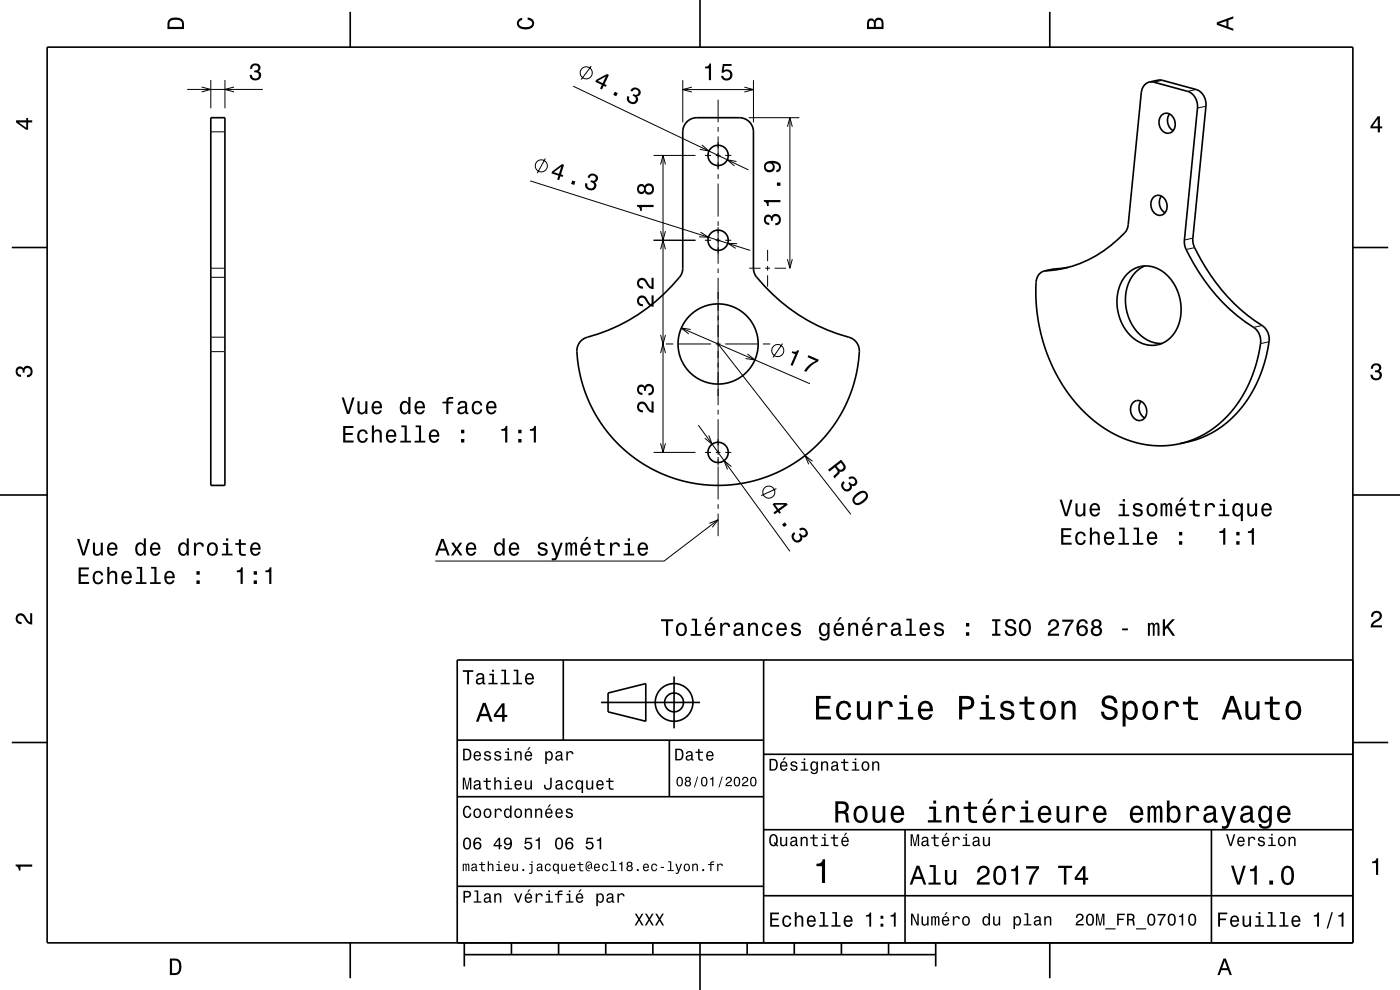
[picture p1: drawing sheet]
<svg xmlns="http://www.w3.org/2000/svg" width="297mm" height="210mm" viewBox="0 0 297 210" stroke-linecap="round" stroke-linejoin="round" font-family="sans-serif">
<g fill="none" stroke="#000" stroke-width=".21">
<path d="M39.7 19h16.1M42.8 18.5l1.9 .5-1.9 .5M44.7 17v6M47.7 17v6M49.6 18.5l-1.9 .5 1.9 .5M121.6 18.3l37.2 17.7M125.4 14l-2.1 2.9M144.8 17v9M144.8 19h15M146.8 18.5l-2 .5 2 .5M157.9 18.5l1.9 .5-1.9 .5M159.8 17v9"/>
<path d="M246.6 17l-1.8 .4M253.7 19l-1.8 .4M44.7 28h3M112.5 38.4l46.7 14.7M115.7 33.6l-1.7 3.1M138.7 33h8.8M140.1 34.9l.6-1.9 .5 1.9M140.7 33v63M148.9 30.7l1.5 1.3-2-.3M149.5 33h1.3M151.8 33h1M152.3 21.1v4.8"/>
<path d="M152.3 26.9v1M152.3 28.9v7M152.3 36.9v1M152.3 38.9v7M153.8 33h1.3M156.2 34.3l-1.9-.4 1.5 1.3M158.8 25h10.8M167.1 26.9l.5-1.9 .5 1.9M167.6 25v31.9M255.8 22.5l-1.8 .4M44.7 58.8h3M44.7 56.9h3"/>
<path d="M138.7 51h8.8M140.1 52.9l.6-1.9 .5 1.9M140.1 49l.6 2 .5-2M148.6 49.2l1.7 1.1-2-.1M149.5 51h1.3M151.8 51h1M152.3 46.9v1M152.3 48.2v7.7M152.3 56.9v1M152.3 58.9v27M153.8 51h1.3M156.4 51.7l-2-.1 1.7 1.1"/>
<path d="M158.9 56.9h2.4M162.3 56.9h1M162.8 53v2.4M162.8 56.4v1M162.8 58.4v2.4M164.3 56.9h2.4M167.1 55l.5 1.9 .5-1.9M223.6 57.1l-1.7 .3M253.1 50.5l-1.8 .4M253.4 52.5l-1.8 .4M44.7 71.5h3M44.7 74.6h3"/>
<path d="M140.1 74.9l.6-1.9 .5 1.9M140.1 71l.6 2 .5-2M141.3 73h1.5M143.8 73h7M144.5 69.6l27.3 11.8M146.5 69.9l-2-.3 1.6 1.2M151.8 73h1M152.3 61.9v1.6M152.3 73l28.2 36.1M153.8 73h7M158.6 75.1l1.5 1.2-1.9-.2M161.8 73h1.6"/>
<path d="M166 72.9l-2 2.9M267.7 69l-1.8 .4M269.2 72.5l-1.8 .4M138.7 96h8.8M140.1 94l.6 2 .5-2M148.1 90.2l19.5 26.7M149.5 96h1.3M150.4 92.4l.7 1.8-1.6-1.2M151.8 96h1M152.3 86.9v1M152.3 88.9v7.6M152.3 96.9v1.9"/>
<path d="M152.3 98.9v7M153.8 96h1.3M155.2 99l-1.6-1.3 .7 1.9M172.4 97.8l-1.6-1.2 .8 1.9M150.5 111l1.8-.7-1.2 1.5M152.3 110.3l-11.4 8.7h-48.6M152.3 106.9v1M152.3 108.9v4.8M164.7 103.6l-3.2 1.5"/>
<circle cx="124.4" cy="15.5" r="1.28"/>
<circle cx="114.8" cy="35.2" r="1.28"/>
<circle cx="165" cy="74.4" r="1.28"/>
<circle cx="163.1" cy="104.4" r="1.28"/>
</g>
<g fill="none" stroke="#000" stroke-width=".35">
<path d="M10 10h277v190h-277zM74.3 2.5v7.5M148.5 0v10M222.7 2.5v7.5M243.9 17.4l2.5-.4 7.3 2a3.3 3.3 0 0 1 2.1 3.5l-2.7 28v1a38.8 38.8 0 0 0 14.9 17.7 4.2 4.2 0 0 1 1 4.7l-1 3.9-1.4 3.6-1.9 3.3-2.2 2.8-2.6 2.5-3.1 2-3.1 1.3-3.5 .8M243.9 17.4h.9l7.1 2a3.3 3.3 0 0 1 2.1 3.5l-2.7 28v1a39.5 39.5 0 0 0 15.2 18 4.7 4.7 0 0 1 .6 4.6l-.9 3.7-1.2 3.2-1.9 3.3-1.9 2.6-2.3 2.4-2.6 1.9-2.9 1.5-3.2 1M243.9 17.4a2.43 2.43 0 0 0-1.8 2.3l-2.8 28-.2 1a23.7 23.7 0 0 1-15.8 8.6l-1.8 .2M44.7 25h3v78h-3zM145.8 25.8a3 3 0 0 1 2-.8h9.3a3 3 0 0 1 2.7 3v28.9l.3 1.2a37.4 37.4 0 0 0 20.5 13.6 3.4 3.4 0 0 1 1.6 4.1l-.4 3-.6 2.4-.8 2.4-1.1 2.5-2.6 4.3-1.8 2.4-1.9 1.9-1.9 1.7-2.4 1.7-2.4 1.4-2.5 1.2-2.8 1-2.7 .7-3 .4-2.2 .2-2.5-.1-3-.3-2.7-.6-2.6-.8-2.3-.9-2.7-1.4-2.5-1.6-2-1.5-2-1.9-1.8-2.1-1.6-2.2-1.3-2.1-1.2-2.5-1.1-2.8-.7-2.7-.5-2.7a5.4 5.4 0 0 1 .5-4.4l.8-.6a38 38 0 0 0 20.6-13.6l.3-1.2 .1-29.2a2.98 2.98 0 0 1 .9-2zM246.4 24.4a1.72 1.72 0 0 1 2.8 1.3 1.75 1.75 0 0 1-.2 1.9 1.75 1.75 0 0 1-1.9 .5 2.46 2.46 0 0 1-.7-3.7zM248.1 24.2a2.49 2.49 0 0 0 .8 3.5M2.5 52.5h7.5"/>
<path d="M221.5 57.5a2.8 2.8 0 0 0-1.7 3.2v3.4l.4 3.5 .7 3.4 1 3.4 1.4 3.4 1.6 3 2 3 1.9 2.4 2.5 2.4 2.5 1.9 2.4 1.5 2.9 1.3 3 .8 2.6 .4h2.6l2.9-.4M226.6 56.7l-3.2 .4-1.9 .4M239.2 58.1a5.9 5.9 0 0 1 8.9 .8 9.8 9.8 0 0 1 .3 12.7 5.9 5.9 0 0 1-9-.8 9.8 9.8 0 0 1-.2-12.7zM242.8 56.4a8 8 0 0 0-3.9 9.1 8.4 8.4 0 0 0 7.1 7.4h.5M244.7 41.8a1.72 1.72 0 0 1 2.8 1.3 1.75 1.75 0 0 1-.2 1.9 1.75 1.75 0 0 1-1.9 .5 2.46 2.46 0 0 1-.7-3.7zM246.4 41.6a2.48 2.48 0 0 0 .8 3.5M287 52.5h7.5M240.4 85.4a1.77 1.77 0 0 1 1.9-.2 1.77 1.77 0 0 1 .9 1.6 1.68 1.68 0 0 1-.4 1.9 1.68 1.68 0 0 1-2 .2 2.48 2.48 0 0 1-.4-3.5zM242.1 85.1a2.49 2.49 0 0 0 .7 3.5M0 105h10M287 105h10M119.5 140v17"/>
<path d="M162 140v60M287 140h-190v60M2.5 157.5h7.5M97 157h65M127.5 149h21M129 147l8-2v8l-8-2zM142 157v12M143 143.5v11M287 157.5h7.5M97 169h65M162 176h125M162 160h125"/>
<path d="M192 176v24M257 176v24M97 188h65M162 190h125M74.3 200v7.5M98.5 202.5h100M98.5 200v5M108.5 200v2.5M118.5 200v2.5M128.5 200v2.5M138.5 200v2.5M148.5 200v10"/>
<path d="M158.5 200v2.5M168.5 200v2.5M178.5 200v2.5M188.5 200v2.5M198.5 200v5M222.7 200v7.5"/>
<circle cx="152.3" cy="33" r="2.15"/>
<circle cx="152.3" cy="51" r="2.15"/>
<circle cx="152.3" cy="73" r="8.5"/>
<circle cx="152.3" cy="96" r="2.15"/>
<circle cx="143" cy="149" r="2"/>
<circle cx="143" cy="149" r="4"/>
</g>
<g fill="#000">
<path d="M36 4a2.18 2.18 0 0 0-.5 2.2h3.5v-1.2a1.43 1.43 0 0 0-1.7-1.3zM36.3 4.4a2.15 2.15 0 0 1 2.2 .3l.1 1h-2.6v-1z" fill-rule="evenodd"/>
<path d="M53.3 13.8a1.08 1.08 0 0 1 1.4-.3 1.08 1.08 0 0 1 .5 1.3l-.4 .3a1.06 1.06 0 0 1 .6 1.3 1.06 1.06 0 0 1-1.2 .7 1.1 1.1 0 0 1-1.2-1.2h.4a.71 .71 0 0 0 1 .7 .71 .71 0 0 0 .1-1.2l-.6-.1v-.3a.61 .61 0 0 0 .8-.3 .61 .61 0 0 0-.2-.8 .61 .61 0 0 0-.8 .2l-.2 .5h-.5z" fill-rule="evenodd"/>
<path d="M109.9 4.2l.9-.4v.4a.7 .7 0 0 0-.7 .5 .7 .7 0 0 0 .3 .8 1.7 1.7 0 0 0 2.5-.5 .9 .9 0 0 0-1-.8v-.5a1.24 1.24 0 0 1 1.4 1.1 1.24 1.24 0 0 1-1 1.4 2.22 2.22 0 0 1-2.5-.7l-.2-.5z" fill-rule="evenodd"/>
<path d="M126.5 16.9l-.2 .4 1.4 .7-.4 .8 .4 .2 .4-.8 .4 .2 .2-.3-.5-.3 1-1.9-.4-.2zM126.8 17.2l1.7-1-.7 1.4zM130.4 19.4l-.3 .7 .6 .3 .3-.7zM134 18.8l-.3 .4 .4 .2a.62 .62 0 0 1 .7-.5 .62 .62 0 0 1 .6 .6 .62 .62 0 0 1-.6 .6l-.4-.2-.2 .4a.72 .72 0 0 1 .7 .8 .72 .72 0 0 1-.9 .6 .72 .72 0 0 1-.6-.8l.1-.4-.4-.2a1.18 1.18 0 0 0 .9 1.8 1.18 1.18 0 0 0 1.3-1.4l-.2-.2a.91 .91 0 0 0 .8-.9 .91 .91 0 0 0-.7-.9l-.4-.2z" fill-rule="evenodd"/>
<path d="M149.6 14.1v.4h.8v2.5h.4v-3.5h-.3a.77 .77 0 0 1-.9 .6zM153.3 13.6l-.2 1.8h.4a.79 .79 0 0 1 1.1-.2 .79 .79 0 0 1 .1 1.2 .79 .79 0 0 1-1.2-.1l-.1-.2h-.4a1.21 1.21 0 0 0 1.5 1 1.21 1.21 0 0 0 .8-1.6 1.21 1.21 0 0 0-1.8-.6l.2-.9h1.5v-.4z" fill-rule="evenodd"/>
<path d="M184.2 4.2l-.3 .7v1.3h3.5v-1.3a.98 .98 0 0 0-.7-1.1 .98 .98 0 0 0-1.2 .6 .84 .84 0 0 0-1.3-.2zM184.5 4.5a.54 .54 0 0 1 .6-.1 .54 .54 0 0 1 .3 .6v.7h-1zM185.9 4.4a.62 .62 0 0 1 .8-.1 .62 .62 0 0 1 .3 .6v.8h-1.2z" fill-rule="evenodd"/>
<path d="M258.1 4.7v.6l3.5 1.2v-.4l-1-.4v-1.4l1-.4v-.4zM258.6 5l1.6-.5v1z" fill-rule="evenodd"/>
<path d="M3.4 25.5v.5l2.1 1.5h.5v-1.5h.8v-.5h-.8v-.5h-.4v.5zM4 26h1.6v1.1z" fill-rule="evenodd"/>
<path d="M117.1 36.4l-.1 .4 1.5 .5-.3 .8 .4 .1 .3-.8 .5 .1 .1-.3-.5-.2 .7-2-.5-.2zM117.5 36.5l1.6-1.1-.5 1.5zM121.4 38.3l-.2 .7 .6 .2 .3-.7zM124.9 37.2l-.3 .4 .5 .2a.62 .62 0 0 1 .5-.7 .62 .62 0 0 1 .7 .5 .62 .62 0 0 1-.5 .7l-.4-.1-.1 .4a.72 .72 0 0 1 .7 .7 .72 .72 0 0 1-.7 .7 .72 .72 0 0 1-.7-.7v-.3l-.4-.2a1.17 1.17 0 0 0 1.1 1.6 1.17 1.17 0 0 0 1.1-1.6l-.2-.2a.9 .9 0 0 0 .7-.9 .9 .9 0 0 0-.9-.8h-.8z" fill-rule="evenodd"/>
<path d="M292.3 24.7l-1.6 2.1v.4h1.6v.9h.4v-.9h.5v-.4h-.5v-2.1zM292.3 25.2v1.6h-1.1z" fill-rule="evenodd"/>
<path d="M135.1 43.5v.3a.77 .77 0 0 1 .7 .9h.4v-.8h2.5v-.4zM135.4 39.3a1.06 1.06 0 0 0-.2 1.4 1.06 1.06 0 0 0 1.3 .4l.3-.4a1.11 1.11 0 0 0 1.5 .5 1.11 1.11 0 0 0 .4-1.6 1.03 1.03 0 0 0-.9-.7 1.03 1.03 0 0 0-1 .6l-.2-.2a.85 .85 0 0 0-1.2 0zM137 40.1a.71 .71 0 0 1 1.4 0 .71 .71 0 0 1-1.4 0zM135.5 40.1a.6 .6 0 0 1 1.2 0 .6 .6 0 0 1-1.2 0z" fill-rule="evenodd"/>
<path d="M162.3 45.8a1.17 1.17 0 0 0-.2 1.3 1.17 1.17 0 0 0 1.1 .6v-.4a.62 .62 0 0 1-.8-.4 .62 .62 0 0 1 .3-.8 .62 .62 0 0 1 .8 .3v.4h.4a.72 .72 0 0 1 .5-.9 .72 .72 0 0 1 .9 .5 .72 .72 0 0 1-.5 .9h-.3v.5a1.18 1.18 0 0 0 1.2-1.5 1.18 1.18 0 0 0-1.9-.6l-.1 .2a.86 .86 0 0 0-1.4-.1zM162 42.4v.4a.77 .77 0 0 1 .7 .9h.4v-.8h2.5v-.5zM164.8 38.7v.7h.8v-.7zM162.5 34.4a1.17 1.17 0 0 0-.3 1.7 1.17 1.17 0 0 0 1.7 .2 1.17 1.17 0 0 0 .1-1.7 1.02 1.02 0 0 1 1.3 .8 .56 .56 0 0 1-.6 .7v.4a1.18 1.18 0 0 0 1-1.2 1.18 1.18 0 0 0-1.2-1.1 2.92 2.92 0 0 0-2 .2zM162.5 35.3a.74 .74 0 0 1 1.4 0 .74 .74 0 0 1-1.4 0z" fill-rule="evenodd"/>
<path d="M135.4 63a1.2 1.2 0 0 0-.2 1.3 1.2 1.2 0 0 0 1.2 .7v-.5a.7 .7 0 0 1-.8-.5 .7 .7 0 0 1 .5-.8 .7 .7 0 0 1 .8 .5 1.81 1.81 0 0 0 1.8 1.4v-2.4h-.5v1.9a2.23 2.23 0 0 1-1.1-1.5 1.1 1.1 0 0 0-1.7-.1zM135.4 59.2a1.2 1.2 0 0 0-.2 1.4 1.2 1.2 0 0 0 1.2 .6v-.4a.7 .7 0 0 1-.8-.5 .7 .7 0 0 1 .5-.9 .7 .7 0 0 1 .8 .5 1.8 1.8 0 0 0 1.8 1.4v-2.4h-.5v1.9a2.23 2.23 0 0 1-1.1-1.5 1.1 1.1 0 0 0-1.7-.1z" fill-rule="evenodd"/>
<path d="M168.1 74.5l-.2 .3 .8 .4-1 2.2 .4 .2 1.4-3.2-.3-.2a.77 .77 0 0 1-1.1 .3zM171.5 75.3l-.2 .5 1.8 .7a5.1 5.1 0 0 0-2.5 2.2l.4 .2a5.3 5.3 0 0 1 2.5-2.2l.2-.4z" fill-rule="evenodd"/>
<path d="M291.1 77.4a1.08 1.08 0 0 1 1.4-.2 1.08 1.08 0 0 1 .4 1.2l-.3 .3a1.06 1.06 0 0 1 .5 1.3 1.06 1.06 0 0 1-1.2 .7 1.1 1.1 0 0 1-1.2-1.2h.5a.71 .71 0 0 0 1 .8 .71 .71 0 0 0 .1-1.3h-.6v-.4a.61 .61 0 0 0 .8-.3 .61 .61 0 0 0-.2-.8 .61 .61 0 0 0-.9 .2l-.1 .5h-.5z" fill-rule="evenodd"/>
<path d="M3.6 78a.86 .86 0 0 1 1.4 .2 1.06 1.06 0 0 1 1.2-.6 1.06 1.06 0 0 1 .7 1.2 1.1 1.1 0 0 1-1.2 1.2v-.4a.71 .71 0 0 0 .8-1 .71 .71 0 0 0-1.3-.1v.6h-.4a.61 .61 0 0 0-.3-.8 .61 .61 0 0 0-.8 .2 .61 .61 0 0 0 .2 .8l.6 .2v.4a1.15 1.15 0 0 1-1.2-.6 1.15 1.15 0 0 1 .3-1.3z" fill-rule="evenodd"/>
<path d="M72.8 90.4v3.5h2.2v-.5h-1.7v-1.1h1.5v-.5h-1.5v-1h1.7v-.4zM76.1 91.4a1.53 1.53 0 0 0 .8 2.6 1.06 1.06 0 0 0 1.1-1.1h-.4a.67 .67 0 0 1-.6 .7 .67 .67 0 0 1-.7-.6 1.11 1.11 0 0 1 .6-1.5 .6 .6 0 0 1 .7 .6h.4a1.09 1.09 0 0 0-.7-1 1.09 1.09 0 0 0-1.2 .3zM78.9 90.2v3.7h.4v-1.6a.63 .63 0 0 1 .4-.8 .63 .63 0 0 1 .8 .4v2h.5v-1.8a.88 .88 0 0 0-.6-1 .88 .88 0 0 0-1.1 .5v-1.4zM82.2 91.4a1.54 1.54 0 0 0 .8 2.6 1.06 1.06 0 0 0 1-.9h-.4l-.2 .3-.4 .2a.76 .76 0 0 1-.7-1h1.8a1.17 1.17 0 0 0-.5-1.3 1.17 1.17 0 0 0-1.4 .1zM82.5 91.7a.66 .66 0 0 1 .8-.2 .66 .66 0 0 1 .3 .8h-1.3zM85.1 90.2v.4h.7v2.9h-.9v.4h2.3v-.4h-.9v-3.3zM88.2 90.2v.4h.7v2.9h-.9v.4h2.2v-.4h-.9v-3.3zM91.3 91.4a1.54 1.54 0 0 0 .8 2.6 1.06 1.06 0 0 0 1.1-.9h-.5l-.2 .3-.4 .2a.76 .76 0 0 1-.7-1h1.8a1.16 1.16 0 0 0-.5-1.3 1.16 1.16 0 0 0-1.4 .1zM91.6 91.7a.66 .66 0 0 1 .8-.2 .66 .66 0 0 1 .3 .8h-1.3zM97.8 93.1v.8h.7v-.8zM97.8 91.2v.7h.7v-.7z" fill-rule="evenodd"/>
<path d="M72.5 84.3l1.1 3.5h.5l1.1-3.5h-.5l-.8 3-.9-3zM75.8 85.1v1.8a.89 .89 0 0 0 .7 1 .89 .89 0 0 0 1-.5v.4h.4v-2.7h-.4v1.6a.65 .65 0 0 1-.4 .8 .65 .65 0 0 1-.8-.4v-2zM79.1 85.4a1.54 1.54 0 0 0 .8 2.5 1.06 1.06 0 0 0 1.1-.9h-.4l-.3 .4-.3 .1a.76 .76 0 0 1-.7-.9h1.8a1.16 1.16 0 0 0-.5-1.4 1.16 1.16 0 0 0-1.5 .2zM79.5 85.6a.66 .66 0 0 1 .8-.1 .66 .66 0 0 1 .3 .7h-1.3zM85.1 85.4a1.57 1.57 0 0 0 .7 2.5l.5-.1 .3-.4v.4h.5v-3.6h-.5v1.3a.89 .89 0 0 0-1.5-.1zM85.4 85.7a.62 .62 0 0 1 .7-.3 .62 .62 0 0 1 .5 .6 1.12 1.12 0 0 1-.7 1.5 1.19 1.19 0 0 1-.5-1.8zM88.2 85.4a1.55 1.55 0 0 0 .8 2.5 1.06 1.06 0 0 0 1.1-.9h-.4l-.2 .4-.4 .1a.76 .76 0 0 1-.7-.9h1.8a1.17 1.17 0 0 0-.5-1.4 1.17 1.17 0 0 0-1.5 .2zM88.6 85.6a.66 .66 0 0 1 .8-.1 .66 .66 0 0 1 .3 .7h-1.3zM93.9 85.2v.4h.8v2.2h.4v-2.2h1v-.4h-1a.5 .5 0 0 1 .7-.6h.3v-.4a1.04 1.04 0 0 0-1.4 .8v.2zM97.4 85.3l-.3 .6h.4a.55 .55 0 0 1 .7-.5 .55 .55 0 0 1 .4 .7l-.2 .1a1 1 0 0 0-1.1 .2 1 1 0 0 0-.2 1 .93 .93 0 0 0 1.6 .1l.1 .3h.6v-.3l-.3-.1v-1.6a1.02 1.02 0 0 0-1.7-.5zM97.6 86.8l1.1-.4a.77 .77 0 0 1-.2 .9 .77 .77 0 0 1-.9 .1zM100.4 85.4a1.53 1.53 0 0 0 .8 2.5 1.07 1.07 0 0 0 1.1-1h-.4a.67 .67 0 0 1-.6 .6 .67 .67 0 0 1-.7-.6 1.11 1.11 0 0 1 .6-1.5 .6 .6 0 0 1 .7 .6h.4a1.09 1.09 0 0 0-.8-1 1.09 1.09 0 0 0-1.1 .4zM103.4 85.4a1.55 1.55 0 0 0 .8 2.5 1.06 1.06 0 0 0 1.1-.9h-.4l-.3 .4-.3 .1a.76 .76 0 0 1-.7-.9h1.7a1.17 1.17 0 0 0-.4-1.4 1.17 1.17 0 0 0-1.5 .2zM103.8 85.6a.66 .66 0 0 1 .8-.1 .66 .66 0 0 1 .3 .7h-1.3z" fill-rule="evenodd"/>
<path d="M106.3 91v.4h.9v2.5h.4v-3.6h-.3a.77 .77 0 0 1-1 .7zM109.9 93.1v.8h.7v-.8zM109.9 91.2v.7h.7v-.7zM112.4 91v.4h.8v2.5h.5v-3.6h-.3a.77 .77 0 0 1-1 .7z" fill-rule="evenodd"/>
<path d="M135.4 85.5a1.2 1.2 0 0 0-.2 1.3 1.2 1.2 0 0 0 1.2 .7v-.5a.7 .7 0 0 1-.8-.5 .7 .7 0 0 1 .5-.8 .7 .7 0 0 1 .8 .5 1.8 1.8 0 0 0 1.8 1.4v-2.4h-.5v1.9a2.23 2.23 0 0 1-1.1-1.5 1.1 1.1 0 0 0-1.7-.1zM135.4 81.8a1.17 1.17 0 0 0-.2 1.3 1.17 1.17 0 0 0 1.1 .7v-.5a.62 .62 0 0 1-.8-.3 .62 .62 0 0 1 .3-.8 .62 .62 0 0 1 .8 .2v.5h.4a.72 .72 0 0 1 .5-.9 .72 .72 0 0 1 .9 .4 .72 .72 0 0 1-.5 1h-.3v.5a1.18 1.18 0 0 0 1.1-1.5 1.18 1.18 0 0 0-1.8-.6l-.1 .2a.86 .86 0 0 0-1.4-.2z" fill-rule="evenodd"/>
<path d="M175.7 99.7l.3 .3 1.1-.9a.84 .84 0 0 1 .3 1.3l-.6 .7 .3 .4 1-1.1v-.4a.97 .97 0 0 0 1.2-.4 .97 .97 0 0 0-.1-1.2l-.8-.9zM177.5 98.9l.9-.8a1.09 1.09 0 0 1 .5 1.2 .6 .6 0 0 1-.6 .3 .6 .6 0 0 1-.5-.3z" fill-rule="evenodd"/>
<path d="M16.4 114.3l1.1 3.5h.5l1.1-3.5h-.5l-.9 3-.9-3zM19.7 115.1v1.8a.89 .89 0 0 0 .6 1 .89 .89 0 0 0 1.1-.5v.4h.4v-2.7h-.4v1.6a.65 .65 0 0 1-.4 .8 .65 .65 0 0 1-.8-.4v-2zM23 115.4a1.54 1.54 0 0 0 .8 2.5 1.06 1.06 0 0 0 1.1-.9h-.5l-.2 .4-.4 .1a.76 .76 0 0 1-.6-.9h1.7a1.16 1.16 0 0 0-.5-1.4 1.16 1.16 0 0 0-1.4 .2zM23.3 115.6a.66 .66 0 0 1 .8-.1 .66 .66 0 0 1 .4 .7h-1.3zM29 115.4a1.57 1.57 0 0 0 .7 2.5l.5-.1 .3-.4v.4h.4v-3.6h-.4v1.3a.89 .89 0 0 0-1.5-.1zM29.3 115.7a.62 .62 0 0 1 .7-.3 .62 .62 0 0 1 .4 .6 1.12 1.12 0 0 1-.6 1.5 1.19 1.19 0 0 1-.5-1.8zM32.1 115.4a1.55 1.55 0 0 0 .8 2.5 1.06 1.06 0 0 0 1.1-.9h-.4l-.3 .4-.3 .1a.76 .76 0 0 1-.7-.9h1.7a1.17 1.17 0 0 0-.5-1.4 1.17 1.17 0 0 0-1.4 .2zM32.5 115.6a.66 .66 0 0 1 .7-.1 .66 .66 0 0 1 .4 .7h-1.3zM38.1 115.4a1.57 1.57 0 0 0 .7 2.5l.5-.1 .3-.4v.4h.5v-3.6h-.5v1.3a.89 .89 0 0 0-1.5-.1zM38.4 115.7a.62 .62 0 0 1 .7-.3 .62 .62 0 0 1 .5 .6 1.12 1.12 0 0 1-.7 1.5 1.19 1.19 0 0 1-.5-1.8zM41.1 115.1v2.7h.5v-1.5a.66 .66 0 0 1 .3-.8 .66 .66 0 0 1 .9 .2v.3h.5a.89 .89 0 0 0-.7-1 .89 .89 0 0 0-1 .6v-.5zM44.2 115.4a1.53 1.53 0 0 0 .9 2.5 1.48 1.48 0 0 0 1.1-1.4 1.48 1.48 0 0 0-1.1-1.5l-.5 .1zM44.5 115.7a.67 .67 0 0 1 .7-.3 .67 .67 0 0 1 .5 .6 1.11 1.11 0 0 1-.6 1.5 1.17 1.17 0 0 1-.6-1.8zM47.3 115.2v.4h.7v1.9h-.9v.3h2.2v-.3h-.9v-2.3zM48 114.2v.5h.4v-.5zM50.7 114.4v.8h-.8v.4h.8v1.8a1.05 1.05 0 0 0 1.4 .5v-.4a.68 .68 0 0 1-1-.3v-1.6h1v-.4h-1v-.8zM53.4 115.4a1.54 1.54 0 0 0 .8 2.5 1.06 1.06 0 0 0 1-.9h-.4l-.2 .4-.4 .1a.76 .76 0 0 1-.7-.9h1.8a1.16 1.16 0 0 0-.5-1.4 1.16 1.16 0 0 0-1.4 .2zM53.7 115.6a.66 .66 0 0 1 .8-.1 .66 .66 0 0 1 .3 .7h-1.3z" fill-rule="evenodd"/>
<path d="M93.6 114.3l-1.3 3.5h.5l.4-1h1.4l.3 1h.5l-1.3-3.5zM93.9 114.8l.5 1.6h-1.1zM95.7 115.1l.9 1.3-.9 1.4h.5l.7-1 .7 1h.5l-.9-1.4 .9-1.3h-.5l-.7 1-.7-1zM99.1 115.4a1.54 1.54 0 0 0 .8 2.5 1.05 1.05 0 0 0 1.1-.9h-.4l-.3 .4-.3 .1a.76 .76 0 0 1-.7-.9h1.7a1.16 1.16 0 0 0-.4-1.4 1.16 1.16 0 0 0-1.5 .2zM99.5 115.6a.66 .66 0 0 1 .8-.1 .66 .66 0 0 1 .3 .7h-1.3zM105.1 115.4a1.58 1.58 0 0 0 .7 2.5l.5-.1 .3-.4v.4h.5v-3.6h-.5v1.3a.89 .89 0 0 0-1.5-.1zM105.4 115.7a.62 .62 0 0 1 .7-.3 .62 .62 0 0 1 .5 .6 1.12 1.12 0 0 1-.7 1.5 1.19 1.19 0 0 1-.5-1.8zM108.2 115.4a1.54 1.54 0 0 0 .8 2.5 1.06 1.06 0 0 0 1.1-.9h-.4l-.2 .4-.4 .1a.76 .76 0 0 1-.7-.9h1.8a1.16 1.16 0 0 0-.5-1.4 1.16 1.16 0 0 0-1.5 .2zM108.6 115.6a.66 .66 0 0 1 .8-.1 .66 .66 0 0 1 .3 .7h-1.3zM114.4 115.2a.75 .75 0 0 0-.3 .9 .75 .75 0 0 0 .8 .5l.8 .3a.63 .63 0 0 1-.6 .7 .63 .63 0 0 1-.6-.6h-.5a1.07 1.07 0 0 0 1.2 .9 1.07 1.07 0 0 0 .9-1.2l-.4-.4-1.1-.3a.53 .53 0 0 1 .5-.7 .53 .53 0 0 1 .6 .5h.4a1.03 1.03 0 0 0-.7-.8 1.03 1.03 0 0 0-1 .2zM116.9 115.1l1 2.9-.2 .4h-.6v.4a.89 .89 0 0 0 1.2-.6l1.1-3.1h-.5l-.8 2.2-.7-2.2zM120 115.1v2.7h.4v-2.1l.2-.3h.3l.1 .3v2.1h.4v-2.1l.4-.3 .2 .1v.4v1.9h.4v-1.8a.69 .69 0 0 0-.5-1l-.6 .4-.1-.3-.4-.1-.4 .4v-.3zM124.4 113.9l-.5 .8h.3l.7-.8zM123.4 115.4a1.54 1.54 0 0 0 .8 2.5 1.05 1.05 0 0 0 1.1-.9h-.4l-.3 .4-.3 .1a.76 .76 0 0 1-.7-.9h1.7a1.16 1.16 0 0 0-.4-1.4 1.16 1.16 0 0 0-1.5 .2zM123.8 115.6a.66 .66 0 0 1 .7-.1 .66 .66 0 0 1 .4 .7h-1.3zM126.8 114.4v.8h-.8v.4h.8v1.8a1.04 1.04 0 0 0 1.5 .5v-.4a.68 .68 0 0 1-1-.3v-1.6h1v-.4h-1v-.8zM129.4 115.1v2.7h.5v-1.5a.66 .66 0 0 1 .3-.8 .66 .66 0 0 1 .8 .2l.1 .3h.4a.89 .89 0 0 0-.7-1 .89 .89 0 0 0-1 .6v-.5zM132.5 115.2v.4h.7v1.9h-.9v.3h2.3v-.3h-1v-2.3zM133.2 114.2v.5h.5v-.5zM135.6 115.4a1.54 1.54 0 0 0 .7 2.5 1.06 1.06 0 0 0 1.1-.9h-.4l-.2 .4-.4 .1a.76 .76 0 0 1-.7-.9h1.8a1.17 1.17 0 0 0-.5-1.4 1.17 1.17 0 0 0-1.4 .2zM135.9 115.6a.66 .66 0 0 1 .8-.1 .66 .66 0 0 1 .3 .7h-1.3z" fill-rule="evenodd"/>
<path d="M163.9 107l.9 1.2-.7 .5 .2 .4 .7-.5 .3 .4 .4-.3-.3-.4 1.7-1.2-.3-.4h-2.6zM164.5 107.1h1.9l-1.3 .9zM165.9 111.2l.4 .6 .6-.4-.4-.6zM168.4 112.9a1.18 1.18 0 0 0 0 1.9 1.18 1.18 0 0 0 1.8-.6v-.3a.9 .9 0 0 0 1.1-.3 .9 .9 0 0 0-.2-1.2 1.04 1.04 0 0 0-1.6-.2l.3 .4a.62 .62 0 0 1 .8-.2 .62 .62 0 0 1 .2 .8 .62 .62 0 0 1-.7 .3l-.3-.4-.4 .2a.72 .72 0 0 1 .2 1.1 .72 .72 0 0 1-1 .1 .72 .72 0 0 1-.1-1l.2-.3z" fill-rule="evenodd"/>
<path d="M178.9 102.1a1.18 1.18 0 0 0 0 1.9 1.18 1.18 0 0 0 1.8-.7v-.3a.9 .9 0 0 0 1.1-.4 .9 .9 0 0 0-.2-1.1 1.05 1.05 0 0 0-1.6-.2l.3 .4a.62 .62 0 0 1 .8-.2 .62 .62 0 0 1 .2 .8 .62 .62 0 0 1-.7 .3l-.4-.4-.3 .3a.72 .72 0 0 1 .3 1 .72 .72 0 0 1-1.1 .2 .72 .72 0 0 1-.1-1l.2-.3zM181.2 105.2a1.14 1.14 0 0 0-.1 1.5 1.14 1.14 0 0 0 1.5 .3 2.3 2.3 0 0 0 1.5-2 1.14 1.14 0 0 0-1.7-.8zM181.6 105.5a2.18 2.18 0 0 1 1.7-.9l.4 .5a2.37 2.37 0 0 1-2 1.6l-.5-.5z" fill-rule="evenodd"/>
<path d="M225.1 112v3.5h2.2v-.4h-1.7v-1.2h1.5v-.4h-1.5v-1h1.7v-.5zM228.4 113.1a1.53 1.53 0 0 0 .8 2.5 1.05 1.05 0 0 0 1.1-1h-.4a.67 .67 0 0 1-.6 .6 .67 .67 0 0 1-.7-.6 1.11 1.11 0 0 1 .6-1.5 .6 .6 0 0 1 .7 .6h.4a1.09 1.09 0 0 0-.7-.9 1.09 1.09 0 0 0-1.2 .3zM231.2 111.9v3.6h.4v-1.5a.63 .63 0 0 1 .4-.8 .63 .63 0 0 1 .8 .3l.1 2h.4v-1.7a.88 .88 0 0 0-.6-1 .88 .88 0 0 0-1.1 .4v-1.3zM234.5 113.1a1.54 1.54 0 0 0 .8 2.5 1.06 1.06 0 0 0 1.1-.8h-.5l-.2 .3-.4 .1a.76 .76 0 0 1-.7-.9h1.8a1.16 1.16 0 0 0-.5-1.4 1.16 1.16 0 0 0-1.4 .2zM234.8 113.3a.66 .66 0 0 1 .8-.1 .66 .66 0 0 1 .3 .7h-1.3zM237.5 111.9v.4h.7v2.9h-1v.3h2.3v-.3h-.9v-3.3zM240.5 111.9v.4h.7v2.9h-.9v.3h2.2v-.3h-.9v-3.3zM243.6 113.1a1.54 1.54 0 0 0 .8 2.5 1.06 1.06 0 0 0 1.1-.8h-.5l-.2 .3-.4 .1a.76 .76 0 0 1-.7-.9h1.8a1.16 1.16 0 0 0-.5-1.4 1.16 1.16 0 0 0-1.4 .2zM243.9 113.3a.66 .66 0 0 1 .8-.1 .66 .66 0 0 1 .4 .7h-1.4zM250.1 114.8v.7h.7v-.7zM250.1 112.8v.8h.7v-.8z" fill-rule="evenodd"/>
<path d="M224.8 106l1.1 3.5h.5l1.1-3.5h-.4l-.9 3-.9-3zM228.2 106.8v1.8a.89 .89 0 0 0 .6 1 .89 .89 0 0 0 1-.5v.4h.5v-2.7h-.5v1.5a.65 .65 0 0 1-.4 .8 .65 .65 0 0 1-.8-.3v-2zM231.4 107.1a1.54 1.54 0 0 0 .8 2.5 1.06 1.06 0 0 0 1.1-.9h-.4l-.2 .4-.4 .1a.76 .76 0 0 1-.7-.9h1.8a1.16 1.16 0 0 0-.5-1.4 1.16 1.16 0 0 0-1.5 .2zM231.8 107.3a.66 .66 0 0 1 .8-.1 .66 .66 0 0 1 .3 .7h-1.3zM237.5 106.9v.4h.7v1.8h-.9v.4h2.3v-.4h-1v-2.2zM238.2 105.9v.5h.4v-.5zM240.6 106.9a.76 .76 0 0 0-.2 .9 .76 .76 0 0 0 .7 .4l.9 .4a.63 .63 0 0 1-.6 .6 .63 .63 0 0 1-.7-.5h-.4a1.07 1.07 0 0 0 1.2 .9 1.07 1.07 0 0 0 .9-1.2l-.4-.4-1.1-.3a.53 .53 0 0 1 .4-.7 .53 .53 0 0 1 .6 .5h.5a1.03 1.03 0 0 0-.7-.8 1.03 1.03 0 0 0-1.1 .2zM243.5 107.1a1.53 1.53 0 0 0 .9 2.5 1.48 1.48 0 0 0 1.2-1.5 1.48 1.48 0 0 0-1.2-1.4l-.5 .1zM243.9 107.4a.67 .67 0 0 1 .7-.3 .67 .67 0 0 1 .5 .6 1.11 1.11 0 0 1-.7 1.5 1.17 1.17 0 0 1-.5-1.8zM246.2 106.8v2.7h.4v-2.1l.2-.3h.3l.1 .3v2.1h.4v-2.1l.4-.3 .2 .1v.4v1.9h.5v-1.9a.69 .69 0 0 0-.6-.9l-.5 .4-.2-.3-.3-.1-.5 .4v-.3zM250.6 105.6l-.5 .8h.3l.7-.8zM249.7 107.1a1.54 1.54 0 0 0 .8 2.5 1.05 1.05 0 0 0 1-.9h-.4l-.2 .4-.4 .1a.76 .76 0 0 1-.7-.9h1.8a1.16 1.16 0 0 0-.5-1.4 1.16 1.16 0 0 0-1.4 .2zM250 107.3a.66 .66 0 0 1 .8-.1 .66 .66 0 0 1 .3 .7h-1.3zM253.1 106.1v.8h-.8v.4h.8v1.8a1.04 1.04 0 0 0 1.4 .5v-.4a.68 .68 0 0 1-1-.4v-1.5h1v-.4h-1v-.8zM255.7 106.8v2.7h.4v-1.6a.66 .66 0 0 1 .4-.7 .66 .66 0 0 1 .8 .2v.2h.5a.89 .89 0 0 0-.7-.9 .89 .89 0 0 0-1 .5v-.4zM258.7 106.9v.4h.7v1.8h-.9v.4h2.3v-.4h-.9v-2.2zM259.4 105.9v.5h.5v-.5zM261.7 107.1a1.57 1.57 0 0 0 .8 2.5l.4-.1 .3-.4v1.4h.5v-3.7h-.5v.4l-.1-.2a.88 .88 0 0 0-1.4 .1zM262 107.4a.62 .62 0 0 1 .7-.3 .62 .62 0 0 1 .5 .6 1.12 1.12 0 0 1-.7 1.5 1.19 1.19 0 0 1-.5-1.8zM264.6 106.8v1.8a.89 .89 0 0 0 .6 1 .89 .89 0 0 0 1.1-.5v.4h.4v-2.7h-.5v1.5a.65 .65 0 0 1-.3 .8 .65 .65 0 0 1-.9-.3v-2zM267.9 107.1a1.54 1.54 0 0 0 .8 2.5 1.06 1.06 0 0 0 1.1-.9h-.5l-.2 .4-.4 .1a.76 .76 0 0 1-.7-.9h1.8a1.16 1.16 0 0 0-.5-1.4 1.16 1.16 0 0 0-1.4 .2zM268.2 107.3a.66 .66 0 0 1 .8-.1 .66 .66 0 0 1 .3 .7h-1.3z" fill-rule="evenodd"/>
<path d="M258.7 112.7v.4h.8v2.4h.4v-3.5h-.3a.77 .77 0 0 1-.9 .7zM262.3 114.8v.7h.7v-.7zM262.3 112.8v.8h.7v-.8zM264.7 112.7v.4h.9v2.4h.4v-3.5h-.3a.77 .77 0 0 1-1 .7z" fill-rule="evenodd"/>
<path d="M3.6 130.4a1.22 1.22 0 0 1 2 .7l.4 .6 .4 .3v-1.9h.4v2.4a1.8 1.8 0 0 1-1.7-1.4 .71 .71 0 0 0-.9-.5 .71 .71 0 0 0-.5 .8 .71 .71 0 0 0 .9 .5v.5a1.18 1.18 0 0 1-1.2-.7 1.18 1.18 0 0 1 .2-1.3z" fill-rule="evenodd"/>
<path d="M16.7 120.4v3.5h2.2v-.5h-1.8v-1.1h1.6v-.5h-1.6v-1h1.8v-.4zM20 121.4a1.53 1.53 0 0 0 .8 2.6 1.06 1.06 0 0 0 1.1-1.1h-.4a.67 .67 0 0 1-.7 .7 .67 .67 0 0 1-.7-.6 1.11 1.11 0 0 1 .7-1.5 .6 .6 0 0 1 .7 .6h.4a1.09 1.09 0 0 0-.8-1 1.09 1.09 0 0 0-1.1 .3zM22.8 120.2v3.7h.4v-1.6a.63 .63 0 0 1 .5-.8 .63 .63 0 0 1 .7 .7v1.7h.5v-1.8a.88 .88 0 0 0-.6-1 .88 .88 0 0 0-1.1 .5v-1.4zM26 121.4a1.54 1.54 0 0 0 .8 2.6 1.06 1.06 0 0 0 1.1-.9h-.4l-.2 .3-.4 .2a.76 .76 0 0 1-.7-1h1.8a1.17 1.17 0 0 0-.5-1.3 1.17 1.17 0 0 0-1.5 .1zM26.4 121.7a.66 .66 0 0 1 .8-.2 .66 .66 0 0 1 .3 .8h-1.3zM29 120.2v.4h.7v2.9h-.9v.4h2.3v-.4h-.9v-3.3zM32.1 120.2v.4h.7v2.9h-1v.4h2.3v-.4h-.9v-3.3zM35.1 121.4a1.54 1.54 0 0 0 .8 2.6 1.06 1.06 0 0 0 1.1-.9h-.4l-.2 .3-.4 .2a.76 .76 0 0 1-.7-1h1.8a1.16 1.16 0 0 0-.5-1.3 1.16 1.16 0 0 0-1.5 .1zM35.5 121.7a.66 .66 0 0 1 .8-.2 .66 .66 0 0 1 .3 .8h-1.3zM41.7 123.1v.8h.7v-.8zM41.7 121.2v.7h.7v-.7z" fill-rule="evenodd"/>
<path d="M50.2 121v.4h.8v2.5h.5v-3.6h-.3a.77 .77 0 0 1-1 .7zM53.8 123.1v.8h.7v-.8zM53.8 121.2v.7h.7v-.7zM56.3 121v.4h.8v2.5h.5v-3.6h-.4a.77 .77 0 0 1-.9 .7z" fill-rule="evenodd"/>
<path d="M140.2 131.4v.4h1.1v3.1h.4v-3.1h1.1v-.4zM143.7 132.4a1.53 1.53 0 0 0 .9 2.6 1.48 1.48 0 0 0 1.1-1.5 1.48 1.48 0 0 0-1.1-1.4l-.5 .1zM144 132.7a.67 .67 0 0 1 .7-.2 .67 .67 0 0 1 .5 .5 1.11 1.11 0 0 1-.6 1.6 1.17 1.17 0 0 1-.6-1.9zM146.7 131.2v.4h.7v2.9h-.9v.4h2.3v-.4h-.9v-3.3zM150.8 130.9l-.5 .9h.3l.7-.9zM149.8 132.4a1.54 1.54 0 0 0 .8 2.6 1.07 1.07 0 0 0 1.1-.9h-.4l-.3 .3-.3 .2a.76 .76 0 0 1-.7-1h1.7a1.17 1.17 0 0 0-.4-1.3 1.17 1.17 0 0 0-1.5 .1zM150.2 132.7a.66 .66 0 0 1 .8-.2 .66 .66 0 0 1 .3 .8h-1.3zM152.8 132.2v2.7h.4v-1.6a.66 .66 0 0 1 .4-.8 .66 .66 0 0 1 .8 .3l.1 .2h.4a.89 .89 0 0 0-.7-.9 .89 .89 0 0 0-1 .5v-.4zM155.9 132.3l-.2 .6h.4a.55 .55 0 0 1 .7-.5 .55 .55 0 0 1 .3 .8h-.2a1 1 0 0 0-1 .2 1 1 0 0 0-.3 1.1 .93 .93 0 0 0 1.7 0l.1 .3 .5 .1v-.4h-.2v-1.6a1.02 1.02 0 0 0-.7-.8 1.02 1.02 0 0 0-1.1 .2zM156.1 133.8l1.1-.3a.77 .77 0 0 1-.2 .9 .77 .77 0 0 1-.9 0zM158.7 132.2v2.7h.4v-1.6a.63 .63 0 0 1 .4-.8 .63 .63 0 0 1 .8 .4v2h.5v-1.8a.89 .89 0 0 0-.6-1 .89 .89 0 0 0-1.1 .5v-.4zM162 132.4a1.53 1.53 0 0 0 .8 2.6 1.06 1.06 0 0 0 1.1-1.1h-.4a.67 .67 0 0 1-.7 .7 .67 .67 0 0 1-.7-.6 1.11 1.11 0 0 1 .7-1.6 .59 .59 0 0 1 .7 .6h.4a1.09 1.09 0 0 0-.8-.9 1.09 1.09 0 0 0-1.1 .3zM165 132.4a1.54 1.54 0 0 0 .8 2.6 1.07 1.07 0 0 0 1.1-.9h-.5l-.2 .3-.4 .2a.76 .76 0 0 1-.7-1h1.8a1.17 1.17 0 0 0-.5-1.3 1.17 1.17 0 0 0-1.4 .1zM165.3 132.7a.66 .66 0 0 1 .8-.2 .66 .66 0 0 1 .4 .8h-1.4zM168.1 132.3a.75 .75 0 0 0-.2 .8 .75 .75 0 0 0 .7 .5l.9 .4a.63 .63 0 0 1-.6 .6 .63 .63 0 0 1-.7-.6h-.4a1.07 1.07 0 0 0 1.2 .9 1.07 1.07 0 0 0 .9-1.2l-.4-.3-1.1-.3a.54 .54 0 0 1 .4-.7 .54 .54 0 0 1 .6 .5h.5a1.03 1.03 0 0 0-.7-.9 1.03 1.03 0 0 0-1.1 .3zM174 132.4a1.57 1.57 0 0 0 .8 2.6l.4-.2 .4-.4a.73 .73 0 0 1-.4 1.1 .73 .73 0 0 1-1-.4h-.4a1.1 1.1 0 0 0 1.3 .8 1.1 1.1 0 0 0 .9-1.2v-2.5h-.4v.4l-.4-.4a.9 .9 0 0 0-1.2 .2zM174.3 132.7a.64 .64 0 0 1 .7-.2 .64 .64 0 0 1 .5 .6 1.11 1.11 0 0 1-.7 1.5 1.2 1.2 0 0 1-.5-1.9zM178.1 130.9l-.5 .9h.3l.7-.9zM177.1 132.4a1.55 1.55 0 0 0 .8 2.6 1.07 1.07 0 0 0 1.1-.9h-.4l-.2 .3-.4 .2a.76 .76 0 0 1-.7-1h1.8a1.17 1.17 0 0 0-.5-1.3 1.17 1.17 0 0 0-1.5 .1zM177.5 132.7a.66 .66 0 0 1 .8-.2 .66 .66 0 0 1 .3 .8h-1.3zM179.9 132.2v2.7h.5v-1.6a.63 .63 0 0 1 .5-.9 .63 .63 0 0 1 .7 .8v1.7h.4v-1.8a.89 .89 0 0 0-.6-1 .89 .89 0 0 0-1 .5v-.4zM184.2 130.9l-.5 .9h.3l.7-.9zM183.2 132.4a1.54 1.54 0 0 0 .8 2.6 1.06 1.06 0 0 0 1.1-.9h-.4l-.3 .3-.3 .2a.76 .76 0 0 1-.7-1h1.7a1.16 1.16 0 0 0-.4-1.3 1.16 1.16 0 0 0-1.5 .1zM183.6 132.7a.66 .66 0 0 1 .8-.2 .66 .66 0 0 1 .3 .8h-1.3zM186.2 132.2v2.7h.4v-1.6a.66 .66 0 0 1 .4-.8 .66 .66 0 0 1 .8 .3l.1 .2h.4a.89 .89 0 0 0-.7-.9 .89 .89 0 0 0-1 .5v-.4zM189.3 132.3l-.2 .6h.4a.55 .55 0 0 1 .6-.5 .55 .55 0 0 1 .4 .8h-.2a1 1 0 0 0-1 .2 1 1 0 0 0-.3 1.1 .93 .93 0 0 0 1.7 0l.1 .3 .5 .1v-.4h-.2v-1.6a1.02 1.02 0 0 0-1.8-.6zM189.5 133.8l1.1-.3a.77 .77 0 0 1-.2 .9 .77 .77 0 0 1-.9 0zM192.3 131.2v.4h.7v2.9h-.9v.4h2.2v-.4h-.9v-3.3zM195.4 132.4a1.54 1.54 0 0 0 .8 2.6 1.07 1.07 0 0 0 1-.9h-.4l-.2 .3-.4 .2a.76 .76 0 0 1-.7-1h1.8a1.17 1.17 0 0 0-.5-1.3 1.17 1.17 0 0 0-1.4 .1zM195.7 132.7a.66 .66 0 0 1 .8-.2 .66 .66 0 0 1 .3 .8h-1.3zM198.4 132.3a.75 .75 0 0 0-.2 .8 .75 .75 0 0 0 .7 .5l.9 .4a.63 .63 0 0 1-.6 .6 .63 .63 0 0 1-.6-.6h-.5a1.07 1.07 0 0 0 1.2 .9 1.07 1.07 0 0 0 .9-1.2l-.4-.3-1.1-.3a.54 .54 0 0 1 .4-.7 .54 .54 0 0 1 .7 .5h.4a1.03 1.03 0 0 0-.7-.9 1.03 1.03 0 0 0-1.1 .3zM204.9 134.1v.8h.7v-.8zM204.9 132.2v.7h.7v-.7zM210.5 131.4v.4h.6v2.6h-.6v.5h1.7v-.5h-.6v-2.6h.6v-.4zM213.5 131.6a.97 .97 0 0 0-.2 1 .97 .97 0 0 0 .9 .6 .77 .77 0 0 1 .9 1 .83 .83 0 0 1-.9 .3 .83 .83 0 0 1-.6-.8h-.5a1.21 1.21 0 0 0 1.5 1.3 1.21 1.21 0 0 0 .7-1.8l-.8-.3a.72 .72 0 0 1-.8-.7 .7 .7 0 0 1 .8-.5 .7 .7 0 0 1 .6 .7h.4a1.17 1.17 0 0 0-.7-1.1 1.17 1.17 0 0 0-1.3 .3zM216.5 131.7a2.52 2.52 0 0 0 .4 3.1 1.21 1.21 0 0 0 1.7-.9 1.94 1.94 0 0 0-.9-2.6l-.8 .1zM217.1 131.8l.3-.1a1.7 1.7 0 0 1 .3 2.7l-.3 .1a1.69 1.69 0 0 1-.3-2.7zM222.7 131.7l-.4 .9h.5a.7 .7 0 0 1 .5-.8 .7 .7 0 0 1 .9 .5 .7 .7 0 0 1-.5 .8 1.8 1.8 0 0 0-1.4 1.8h2.4v-.5h-1.9a2.2 2.2 0 0 1 1.4-1.1 1.13 1.13 0 0 0 .1-1.7 1.13 1.13 0 0 0-1.6 .1zM225.3 131.4v.5h2a5.1 5.1 0 0 0-1.5 3h.5a5.3 5.3 0 0 1 1.4-3v-.5zM228.9 131.6a2.4 2.4 0 0 0 .2 3.3 1.16 1.16 0 0 0 1.5-.4 1.16 1.16 0 0 0-.2-1.5 1.16 1.16 0 0 0-1.6 0 1.02 1.02 0 0 1 .9-1.3 .58 .58 0 0 1 .6 .6h.5a1.12 1.12 0 0 0-.8-.9 1.12 1.12 0 0 0-1.1 .2zM228.8 133.8a.75 .75 0 0 1 1.5 0 .75 .75 0 0 1-1.5 0zM231.8 131.6a.84 .84 0 0 0 .2 1.4 1.11 1.11 0 0 0-.5 1.5 1.11 1.11 0 0 0 1.6 .4 1.03 1.03 0 0 0 .7-.9 1.03 1.03 0 0 0-.6-1 .89 .89 0 0 0 .4-1.1 .89 .89 0 0 0-1-.6zM231.9 133.9a.71 .71 0 0 1 1.4 0 .71 .71 0 0 1-1.4 0zM232 132.3a.6 .6 0 0 1 1.2 0 .6 .6 0 0 1-1.2 0zM238.1 133.3v.4h1.2v-.4zM243.5 132.2v2.7h.4v-1.9a.49 .49 0 0 1 .4-.6l.2 .3 .1 2.2h.3l.1-2.1 .3-.4 .2 .2 .1 .4v1.9h.4v-1.9a.69 .69 0 0 0-.6-.9l-.5 .3-.2-.2-.3-.1-.5 .3v-.2zM246.7 131.4v3.5h.4v-1.3l.5-.4 1.1 1.7h.6l-1.4-2.1 1.4-1.4h-.7l-1.5 1.6v-1.6z" fill-rule="evenodd"/>
<path d="M291.2 129.9a1.18 1.18 0 0 1 1.9 .3 1.18 1.18 0 0 1-1 1.7l-.5 .3-.3 .5h1.9v.4h-2.4a1.8 1.8 0 0 1 1.4-1.8 .71 .71 0 0 0 .5-.8 .71 .71 0 0 0-.9-.5 .71 .71 0 0 0-.5 .8h-.4z" fill-rule="evenodd"/>
<path d="M98.2 158.8v2.5h.9a1.37 1.37 0 0 0 .7-2.2 1.56 1.56 0 0 0-1.6-.3zM98.6 159.1a.98 .98 0 0 1 1.1 .7 .98 .98 0 0 1-.6 1.2h-.5zM100.7 159.6a1.04 1.04 0 0 0-.2 1.2 1.04 1.04 0 0 0 1 .5l.5-.5h-.3l-.4 .3a.54 .54 0 0 1-.5-.7h1.3a.83 .83 0 0 0-.4-.9 .83 .83 0 0 0-1 .1zM100.9 159.7l.2-.1a.47 .47 0 0 1 .5 .1 .47 .47 0 0 1 .1 .5h-.9zM102.9 159.5l-.2 .1a.69 .69 0 0 0 .9 .9l.2 .1a.43 .43 0 0 1-.4 .5 .43 .43 0 0 1-.4-.4h-.3a.74 .74 0 0 0 .9 .7 .74 .74 0 0 0 .5-1l-1-.4a.38 .38 0 0 1 .3-.5 .38 .38 0 0 1 .4 .4h.3a.78 .78 0 0 0-1.2-.4zM105.1 159.5l-.2 .1a.69 .69 0 0 0 .9 .9l.2 .1a.43 .43 0 0 1-.4 .5 .43 .43 0 0 1-.5-.4h-.3a.74 .74 0 0 0 .9 .7 .74 .74 0 0 0 .5-1l-.9-.4a.38 .38 0 0 1 .3-.5 .38 .38 0 0 1 .4 .4h.3a.77 .77 0 0 0-1.2-.4zM107.2 159.4v.3h.5v1.3h-.7v.3h1.6v-.3h-.6v-1.6zM107.7 158.7v.4h.3v-.4zM109.2 159.4v1.9h.3v-1.1a.45 .45 0 0 1 .4-.6 .45 .45 0 0 1 .5 .5v1.2h.3v-1.3a.63 .63 0 0 0-.5-.7 .63 .63 0 0 0-.7 .4v-.3zM112.2 158.5l-.4 .6h.3l.5-.6zM111.5 159.6a1.04 1.04 0 0 0-.2 1.2 1.04 1.04 0 0 0 1.1 .5l.5-.5h-.3l-.5 .3a.54 .54 0 0 1-.5-.7h1.3a.83 .83 0 0 0-.4-.9 .83 .83 0 0 0-1 .1zM111.8 159.7l.1-.1a.48 .48 0 0 1 .5 .1 .48 .48 0 0 1 .2 .5h-1zM115.7 159.4v2.7h.3v-1.1a.66 .66 0 0 0 .7 .4 .66 .66 0 0 0 .5-.6 .91 .91 0 0 0 0-1.1 .91 .91 0 0 0-1-.3l-.2 .3v-.3zM116.1 159.8a.45 .45 0 0 1 .5-.2 .45 .45 0 0 1 .3 .4 .65 .65 0 0 1 .1 .8 .65 .65 0 0 1-.7 .2 .98 .98 0 0 1-.2-1.2zM118.1 159.5l-.2 .4h.3a.39 .39 0 0 1 .4-.3 .39 .39 0 0 1 .3 .5h-.1a.65 .65 0 0 0-1 .4 .65 .65 0 0 0 .6 .9l.6-.3 .1 .2h.4v-.2l-.2-.1v-1.1a.72 .72 0 0 0-.5-.6 .72 .72 0 0 0-.7 .2zM118.2 160.6l.8-.3a.55 .55 0 0 1-.2 .7 .55 .55 0 0 1-.6 0zM120.1 159.4v1.9h.4v-1.1a.47 .47 0 0 1 .2-.6 .47 .47 0 0 1 .6 .2v.2h.4a.64 .64 0 0 0-.5-.7 .64 .64 0 0 0-.8 .4v-.3z" fill-rule="evenodd"/>
<path d="M98.2 142.2v.3h.9v2.7h.4v-2.7h.9v-.3zM101.3 143l-.3 .5h.4a.47 .47 0 0 1 .5-.4 .47 .47 0 0 1 .4 .6l-.2 .1a.84 .84 0 0 0-1 .2 .84 .84 0 0 0 0 1.1 .9 .9 0 0 0 1.3-.2l.1 .2 .5 .1v-.3l-.3-.1v-1.3a.87 .87 0 0 0-1.4-.5zM101.4 144.3l.9-.3a.66 .66 0 0 1-.1 .7 .66 .66 0 0 1-.8 .1zM103.8 142.9v.3h.6v1.6h-.8v.4h2v-.4h-.8v-1.9zM104.4 142.1v.4h.4v-.4zM106.4 142.1v.3h.6v2.4h-.8v.4h1.9v-.4h-.7v-2.7zM109 142.1v.3h.6v2.4h-.8v.4h1.9v-.4h-.7v-2.7zM111.6 143.1a1.32 1.32 0 0 0 .7 2.1 .9 .9 0 0 0 .9-.7h-.3l-.2 .3-.4 .1a.65 .65 0 0 1-.6-.8h1.6a1 1 0 0 0-.4-1.2 1 1 0 0 0-1.3 .2zM111.9 143.3a.57 .57 0 0 1 .7-.1 .57 .57 0 0 1 .3 .6h-1.2z" fill-rule="evenodd"/>
<path d="M102.4 149.1l-1.4 4h.5l.4-1.2h1.6l.4 1.2h.6l-1.5-4zM102.7 149.7l.7 1.7h-1.3zM106.5 149.2l-1.7 2.4v.5h1.7v1h.5v-1h.6v-.5h-.6v-2.4zM106.5 149.9v1.7h-1.3z" fill-rule="evenodd"/>
<path d="M143.2 158.8v2.5h.9a1.37 1.37 0 0 0 .7-2.2 1.56 1.56 0 0 0-1.6-.3zM143.6 159.1a.98 .98 0 0 1 1.1 .7 .98 .98 0 0 1-.6 1.2h-.5zM145.7 159.5l-.2 .4h.3a.39 .39 0 0 1 .5-.3 .39 .39 0 0 1 .3 .5h-.2a.65 .65 0 0 0-.9 .4 .65 .65 0 0 0 .5 .9l.7-.3v.2h.4v-.2l-.1-.1-.1-1.1a.73 .73 0 0 0-.4-.6 .73 .73 0 0 0-.8 .2zM145.8 160.6l.8-.3a.55 .55 0 0 1-.1 .7 .55 .55 0 0 1-.7 0zM148.1 158.9v.5h-.5v.3h.5v1.3a.75 .75 0 0 0 1 .4v-.3a.48 .48 0 0 1-.7-.3v-1.1h.7v-.3h-.7v-.5zM150 159.6a1.04 1.04 0 0 0-.2 1.2 1.04 1.04 0 0 0 1.1 .5l.5-.5h-.4l-.4 .3a.54 .54 0 0 1-.5-.7h1.3a.83 .83 0 0 0-.4-.9 .83 .83 0 0 0-1 .1zM150.3 159.7l.1-.1a.48 .48 0 0 1 .5 .1 .48 .48 0 0 1 .2 .5h-1z" fill-rule="evenodd"/>
<path d="M173.1 147.6v5h3.2v-.6h-2.5v-1.7h2.2v-.6h-2.2v-1.5h2.4v-.6zM177.8 149.2a2.59 2.59 0 0 0 .5 3.4 1.58 1.58 0 0 0 2.3-1.4h-.6a.95 .95 0 0 1-.9 1 .95 .95 0 0 1-1-.9 1.59 1.59 0 0 1 .9-2.1 .85 .85 0 0 1 .9 .8h.7a1.56 1.56 0 0 0-1.1-1.3 1.56 1.56 0 0 0-1.7 .5zM181.8 148.8v2.5a1.27 1.27 0 0 0 .9 1.4 1.27 1.27 0 0 0 1.5-.7v.6h.6v-3.8h-.6v2.2a.92 .92 0 0 1-.6 1.1 .92 .92 0 0 1-1.2-.4v-2.9zM186.4 148.8v3.8h.6v-2.2a.95 .95 0 0 1 .5-1.1 .95 .95 0 0 1 1.2 .3l.1 .4h.6a1.28 1.28 0 0 0-1-1.4 1.28 1.28 0 0 0-1.4 .8v-.6zM190.8 148.9v.5h1v2.7h-1.3v.5h3.2v-.5h-1.3v-3.2zM191.8 147.4v.8h.6v-.8zM195.1 149.2a2.62 2.62 0 0 0 .5 3.4 1.57 1.57 0 0 0 2.2-1.1h-.6l-.3 .5-.5 .2a1.08 1.08 0 0 1-1-1.3h2.5a1.66 1.66 0 0 0-.7-2 1.66 1.66 0 0 0-2.1 .3zM195.6 149.5a.94 .94 0 0 1 1.2-.2 .94 .94 0 0 1 .5 1h-1.9zM203.5 147.6v5h.6v-2.1h.8a1.47 1.47 0 0 0 1.8-1.2 1.47 1.47 0 0 0-1.5-1.7zM204.1 148.2a1.6 1.6 0 0 1 1.8 .5 .86 .86 0 0 1 0 .9 .86 .86 0 0 1-.9 .3h-.9zM208.1 148.9v.5h1v2.7h-1.3v.5h3.3v-.5h-1.3v-3.2zM209.1 147.4v.8h.7v-.8zM212.6 148.9a1.08 1.08 0 0 0-.3 1.2 1.08 1.08 0 0 0 1 .7l1.1 .4a.57 .57 0 0 1 .2 .6 .57 .57 0 0 1-.5 .4 .96 .96 0 0 1-1.4-.8h-.6a1.6 1.6 0 0 0 1.3 1.4 1.6 1.6 0 0 0 1.7-.8 1.13 1.13 0 0 0-1-1.6l-1.1-.3-.2-.4a.87 .87 0 0 1 .9-.5 .87 .87 0 0 1 .8 .6h.6a1.4 1.4 0 0 0-2.1-1.1zM217.4 147.8v1.1h-1.1v.5h1.1v2.6l.2 .4 .4 .3h1.4v-.5a.97 .97 0 0 1-1.4-.5v-2.3h1.4v-.5h-1.4v-1.1zM221.1 149.2a2.56 2.56 0 0 0 .5 3.4 1.72 1.72 0 0 0 1.8-.2 1.72 1.72 0 0 0 .6-1.7 1.7 1.7 0 0 0-.9-1.9 1.7 1.7 0 0 0-2 .4zM221.6 149.6a.96 .96 0 0 1 1-.4 .96 .96 0 0 1 .7 .8 1.59 1.59 0 0 1-1 2.2 1.19 1.19 0 0 1-1-1.5zM225.2 148.8v3.8h.6v-2.2a.97 .97 0 0 1 .5-1.1 .97 .97 0 0 1 1.1 .2l.1 .7v2.4h.7v-2.5a1.27 1.27 0 0 0-.9-1.4 1.27 1.27 0 0 0-1.5 .6v-.5zM234.1 147.9a1.38 1.38 0 0 0-.3 1.5 1.38 1.38 0 0 0 1.3 .9 1.25 1.25 0 0 1 1.4 .9 1.15 1.15 0 0 1-1.3 .9 1.15 1.15 0 0 1-1-1.1h-.7a1.8 1.8 0 0 0 1.7 1.8 1.8 1.8 0 0 0 1.9-1.6 1.46 1.46 0 0 0-1.5-1.4l-.6-.2a.83 .83 0 0 1-.5-1.1 .83 .83 0 0 1 1.2-.3l.5 .5 .1 .4h.7a1.67 1.67 0 0 0-1-1.6 1.67 1.67 0 0 0-1.9 .4zM238.2 148.8v5.3h.6v-2.1a1.32 1.32 0 0 0 1.4 .7 1.32 1.32 0 0 0 1.1-1.1 2.43 2.43 0 0 0-.8-2.8 1.21 1.21 0 0 0-1.7 .5v-.5zM239.1 149.6a.9 .9 0 0 1 .9-.4 .9 .9 0 0 1 .7 .8 1.61 1.61 0 0 1-.9 2.2 1.18 1.18 0 0 1-1-1.5zM242.8 149.2a2.56 2.56 0 0 0 .5 3.4 1.72 1.72 0 0 0 1.8-.2 1.72 1.72 0 0 0 .6-1.7 1.7 1.7 0 0 0-.9-1.9 1.7 1.7 0 0 0-2 .4zM243.3 149.6a.96 .96 0 0 1 1-.4 .96 .96 0 0 1 .7 .8 1.59 1.59 0 0 1-1 2.2 1.19 1.19 0 0 1-1-1.5zM247.1 148.8v3.8h.6v-2.2a.95 .95 0 0 1 .5-1.1 .95 .95 0 0 1 1.2 .3l.1 .4h.6a1.28 1.28 0 0 0-1-1.4 1.28 1.28 0 0 0-1.4 .8v-.6zM252 147.8v1.1h-1v.5h1l.1 2.6 .2 .4 .4 .3h1.4v-.5a.97 .97 0 0 1-1.4-.5v-2.3h1.4v-.5h-1.4v-1.1zM261 147.6l-1.8 5h.6l.6-1.4h2l.5 1.4h.7l-1.9-5zM261.4 148.3l.7 2.2h-1.5zM264.2 148.8v2.5a1.27 1.27 0 0 0 .9 1.4 1.27 1.27 0 0 0 1.5-.7v.6h.6v-3.8h-.6v2.2a.92 .92 0 0 1-.6 1.1 .92 .92 0 0 1-1.1-.4l-.1-2.9zM269.4 147.8v1.1h-1.1v.5h1.1v2.6l.2 .4 .4 .3 .7 .1 .8-.1v-.5a.97 .97 0 0 1-1.4-.5l-.1-2.3h1.5v-.5h-1.5v-1.1zM273.1 149.2a2.56 2.56 0 0 0 .6 3.4 1.72 1.72 0 0 0 1.8-.2 1.72 1.72 0 0 0 .6-1.7 1.7 1.7 0 0 0-.9-1.9 1.7 1.7 0 0 0-2.1 .4zM273.6 149.6a.96 .96 0 0 1 1-.4 .96 .96 0 0 1 .7 .8 1.59 1.59 0 0 1-.9 2.2 1.19 1.19 0 0 1-1.1-1.5z" fill-rule="evenodd"/>
<path d="M98.2 165v2.5h.3v-2.3l.4 2.3h.3l.5-2.3v2.3h.3v-2.5h-.5l-.4 2.2-.5-2.2zM100.7 165.6l-.2 .5h.3a.39 .39 0 0 1 .5-.4 .39 .39 0 0 1 .3 .6h-.2a.65 .65 0 0 0-.9 .4 .65 .65 0 0 0 .5 .8l.7-.3v.2l.4 .1v-.3h-.1l-.1-1.1a.73 .73 0 0 0-.4-.6 .73 .73 0 0 0-.8 .1zM100.8 166.7l.8-.2a.55 .55 0 0 1-.1 .6 .55 .55 0 0 1-.7 .1zM103.1 165v.6h-.5v.3h.5v1.3a.74 .74 0 0 0 1 .3v-.3a.49 .49 0 0 1-.7-.2v-1.1h.7v-.3h-.7v-.6zM104.8 164.9v2.6h.4v-1.1a.45 .45 0 0 1 .3-.7 .45 .45 0 0 1 .5 .6v1.2h.3v-1.3a.63 .63 0 0 0-.4-.7 .63 .63 0 0 0-.7 .3v-.9zM107.2 165.6v.3h.5v1.3h-.7v.3h1.6v-.3h-.6v-1.6zM107.7 164.9v.3h.3v-.3zM109.3 165.7a1.04 1.04 0 0 0-.1 1.2 1.04 1.04 0 0 0 1 .6l.5-.6h-.3l-.4 .4a.54 .54 0 0 1-.5-.7h1.2a.83 .83 0 0 0-.3-1 .83 .83 0 0 0-1.1 .1zM109.6 165.9l.1-.1a.47 .47 0 0 1 .5 .1 .47 .47 0 0 1 .2 .4h-.9zM111.3 165.5v1.3a.63 .63 0 0 0 .5 .7 .63 .63 0 0 0 .7-.3v.3h.3v-2h-.3v1.2a.46 .46 0 0 1-.3 .5 .46 .46 0 0 1-.5-.2v-1.5zM116.7 165v1.6a.53 .53 0 0 1-.6 .6 .53 .53 0 0 1-.4-.7h-.3a.84 .84 0 0 0 .7 1.1 .84 .84 0 0 0 .9-.9v-1.7zM118.1 165.6l-.2 .5h.3a.39 .39 0 0 1 .4-.4 .39 .39 0 0 1 .3 .6h-.1a.65 .65 0 0 0-1 .4 .65 .65 0 0 0 .6 .8l.6-.3 .1 .2 .4 .1v-.3h-.2v-1.1a.72 .72 0 0 0-.5-.6 .72 .72 0 0 0-.7 .1zM118.2 166.7l.8-.2a.55 .55 0 0 1-.2 .6 .55 .55 0 0 1-.6 .1zM120.2 165.7a1.04 1.04 0 0 0-.2 1.2 1.04 1.04 0 0 0 1.1 .6l.4-.4 .1-.3h-.3l-.3 .4a.73 .73 0 0 1-.7-.7 .73 .73 0 0 1 .7-.7l.3 .4h.3a.78 .78 0 0 0-.6-.7 .78 .78 0 0 0-.8 .2zM122.3 165.7a1.07 1.07 0 0 0-.2 1.2 1.07 1.07 0 0 0 .9 .6l.4-.3v1h.3v-2.7h-.3v.3l-.3-.2a.65 .65 0 0 0-.8 .1zM122.5 165.9a.44 .44 0 0 1 .5-.1 .44 .44 0 0 1 .3 .4 .65 .65 0 0 1 .1 .7 .65 .65 0 0 1-.7 .3l-.3-.4zM124.4 165.5v1.3a.63 .63 0 0 0 .4 .7 .63 .63 0 0 0 .8-.3v.3h.3v-2h-.4v1.2a.46 .46 0 0 1-.2 .5 .46 .46 0 0 1-.6-.2v-1.5zM126.7 165.7a1.04 1.04 0 0 0-.2 1.2 1.04 1.04 0 0 0 1 .6l.5-.6h-.3l-.4 .4a.54 .54 0 0 1-.5-.7h1.3a.83 .83 0 0 0-.4-1 .83 .83 0 0 0-1 .1zM126.9 165.9l.2-.1a.48 .48 0 0 1 .5 .1 .48 .48 0 0 1 .1 .4h-.9zM129.1 165v.6h-.5v.3h.5v1.3a.75 .75 0 0 0 1.1 .3v-.3a.48 .48 0 0 1-.7-.2l-.1-1.1h.8v-.3h-.8v-.6z" fill-rule="evenodd"/>
<path d="M98.4 178a1.44 1.44 0 0 0 .7 2.2 1.45 1.45 0 0 0 .6-2.2 .79 .79 0 0 0-1.3 0zM98.8 178h.5a1.69 1.69 0 0 1 0 1.9h-.5a1.71 1.71 0 0 1 0-1.9zM100.8 177.8a1.72 1.72 0 0 0 .1 2.3 .83 .83 0 0 0 1.1-.2 .83 .83 0 0 0-.1-1.1 .83 .83 0 0 0-1.2 0 .74 .74 0 0 1 .6-.9l.3 .1 .2 .3h.3a.8 .8 0 0 0-.5-.6 .8 .8 0 0 0-.8 .1zM100.7 179.4a.55 .55 0 0 1 1.1 0 .55 .55 0 0 1-1.1 0zM105.8 177.7l-1.1 1.5v.3h1.1v.7h.3v-.7h.4v-.3h-.4v-1.5zM105.8 178.1v1.1h-.8zM107.1 177.9a.82 .82 0 0 0 0 1.2 .82 .82 0 0 0 1.2-.1 .73 .73 0 0 1-.6 .9l-.3-.1-.2-.3h-.3a.88 .88 0 0 0 1 .7 .88 .88 0 0 0 .7-1.1 1.01 1.01 0 0 0-.2-1.2 1.01 1.01 0 0 0-1.3 0zM107.2 178.5a.55 .55 0 0 1 1.1 0 .55 .55 0 0 1-1.1 0zM111.5 177.7l-.2 1.3h.3a.57 .57 0 0 1 .8-.1 .57 .57 0 0 1 0 .9 .57 .57 0 0 1-.9-.3h-.3a.86 .86 0 0 0 1.1 .8 .86 .86 0 0 0 .6-1.2 .86 .86 0 0 0-1.3-.4l.1-.7h1.1v-.3zM113.6 178.1v.3h.6v1.8h.3v-2.6h-.2a.55 .55 0 0 1-.7 .5zM118 178a1.44 1.44 0 0 0 .6 2.2 1.45 1.45 0 0 0 .6-2.2 .79 .79 0 0 0-1.2 0zM118.4 178h.4a1.71 1.71 0 0 1 0 1.9h-.4a1.69 1.69 0 0 1 0-1.9zM120.3 177.8a1.72 1.72 0 0 0 .1 2.3 .83 .83 0 0 0 1.1-.2 .83 .83 0 0 0-.1-1.1 .83 .83 0 0 0-1.1 0 .74 .74 0 0 1 .6-.9l.3 .1 .1 .3h.3a.8 .8 0 0 0-.5-.6 .8 .8 0 0 0-.8 .1zM120.2 179.4a.55 .55 0 0 1 1.1 0 .55 .55 0 0 1-1.1 0zM124.5 177.7l-.2 1.3h.3a.57 .57 0 0 1 .9-.1 .57 .57 0 0 1-.1 .9 .57 .57 0 0 1-.9-.3h-.3a.86 .86 0 0 0 1.1 .8 .86 .86 0 0 0 .6-1.2 .86 .86 0 0 0-1.3-.4l.1-.7h1.1v-.3zM126.6 178.1v.3h.6v1.8h.3v-2.6h-.2a.55 .55 0 0 1-.7 .5z" fill-rule="evenodd"/>
<path d="M98.4 171.2a1.45 1.45 0 0 0 .7 2.3 .94 .94 0 0 0 .9-1h-.3a.59 .59 0 0 1-.8 .7 1.31 1.31 0 0 1 .2-2l.3 .1 .2 .4h.4a.85 .85 0 0 0-.6-.8 .85 .85 0 0 0-1 .3zM100.6 171.7a1.04 1.04 0 0 0-.1 1.3 1.04 1.04 0 0 0 1.1 .5 1.04 1.04 0 0 0 .5-1.3 1.04 1.04 0 0 0-1.2-.7zM100.9 171.9a.48 .48 0 0 1 .5-.1 .48 .48 0 0 1 .3 .4 .66 .66 0 0 1 0 .7 .66 .66 0 0 1-.7 .3 .98 .98 0 0 1-.1-1.3zM102.8 171.7a1.04 1.04 0 0 0-.2 1.3 1.04 1.04 0 0 0 1.2 .5 1.04 1.04 0 0 0 .5-1.3 1.04 1.04 0 0 0-1.2-.7zM103 171.9a.48 .48 0 0 1 .5-.1 .48 .48 0 0 1 .4 .4 .66 .66 0 0 1 0 .7 .66 .66 0 0 1-.7 .3 .97 .97 0 0 1-.2-1.3zM105 171.5v2h.3v-1.1a.47 .47 0 0 1 .2-.6 .47 .47 0 0 1 .6 .2l.1 .1h.3a.64 .64 0 0 0-.5-.6 .64 .64 0 0 0-.7 .4v-.4zM107.1 171.7a1.06 1.06 0 0 0-.2 1.2 1.06 1.06 0 0 0 .9 .6l.4-.3v.3h.3v-2.6h-.3v.9a.63 .63 0 0 0-1.1-.1zM107.4 171.9a.44 .44 0 0 1 .4-.1 .44 .44 0 0 1 .4 .4 .65 .65 0 0 1 0 .7 .65 .65 0 0 1-.7 .3l-.2-.4zM109.3 171.7a1.04 1.04 0 0 0-.1 1.3 1.04 1.04 0 0 0 1.1 .5 1.04 1.04 0 0 0 .5-1.3 1.04 1.04 0 0 0-1.2-.7zM109.5 171.9a.48 .48 0 0 1 .6-.1 .48 .48 0 0 1 .3 .4 .66 .66 0 0 1 0 .7 .66 .66 0 0 1-.7 .3 .98 .98 0 0 1-.2-1.3zM111.4 171.5v2h.3v-1.1a.45 .45 0 0 1 .3-.7 .45 .45 0 0 1 .5 .6v1.2h.4v-1.3a.63 .63 0 0 0-.5-.7 .63 .63 0 0 0-.7 .3v-.3zM113.5 171.5v2h.3v-1.1a.45 .45 0 0 1 .3-.6 .45 .45 0 0 1 .6 .2v1.5h.3v-1.3a.63 .63 0 0 0-.4-.7 .63 .63 0 0 0-.8 .3v-.3zM116.5 170.7l-.3 .6h.2l.5-.6zM115.9 171.7a1.04 1.04 0 0 0-.2 1.2 1.04 1.04 0 0 0 1 .6l.5-.6h-.3l-.4 .4a.54 .54 0 0 1-.5-.7h1.2a.83 .83 0 0 0-.3-1 .83 .83 0 0 0-1 .1zM116.1 171.9l.2-.1a.47 .47 0 0 1 .4 .1 .47 .47 0 0 1 .2 .4h-.9zM118 171.7a1.04 1.04 0 0 0-.2 1.2 1.04 1.04 0 0 0 1.1 .6l.5-.6h-.3l-.5 .4a.53 .53 0 0 1-.5-.7h1.3a.83 .83 0 0 0-.3-1 .83 .83 0 0 0-1.1 .1zM118.3 171.9l.1-.1a.47 .47 0 0 1 .5 .1 .47 .47 0 0 1 .2 .4h-1zM120.2 171.6l-.1 .2a.69 .69 0 0 0 .8 .9l.3 .1a.43 .43 0 0 1-.4 .5 .43 .43 0 0 1-.5-.4h-.3a.74 .74 0 0 0 .9 .7 .74 .74 0 0 0 .5-1.1l-1-.3a.38 .38 0 0 1 .3-.5 .38 .38 0 0 1 .5 .3h.3a.77 .77 0 0 0-1.3-.4z" fill-rule="evenodd"/>
<path d="M143.7 165a1.16 1.16 0 0 0 .5 1.8 1.16 1.16 0 0 0 .5-1.8 .63 .63 0 0 0-1 0zM144 165.1l.2-.1a.98 .98 0 0 1 0 1.6l-.2-.1-.2-.3v-.7zM145.5 164.9l-.2 .5 .3 .3a.62 .62 0 0 0-.1 .9 .62 .62 0 0 0 .9 0 .62 .62 0 0 0-.1-.9 .58 .58 0 0 0 0-.9 .58 .58 0 0 0-.8 .1zM145.5 166.2a.41 .41 0 0 1 .8 0 .41 .41 0 0 1-.8 0zM145.6 165.3a.35 .35 0 0 1 .7 0 .35 .35 0 0 1-.7 0zM147.9 164.7l-.7 2.3h.2l.7-2.3zM148.9 165a1.15 1.15 0 0 0 .5 1.8 1.16 1.16 0 0 0 .5-1.8 .63 .63 0 0 0-1 0zM149.2 165.1l.2-.1a.98 .98 0 0 1 0 1.6l-.2-.1-.2-.3v-.7zM150.6 165.1v.3h.5v1.4h.2v-2zM153.1 164.7l-.7 2.3h.2l.7-2.3zM154.1 164.9l-.2 .6h.3a.4 .4 0 0 1 .3-.5 .4 .4 0 0 1 .5 .3 .4 .4 0 0 1-.3 .5l-.2 .1a.93 .93 0 0 0-.6 .9h1.4v-.3h-1.1l.5-.4a.67 .67 0 0 0 .5-1 .67 .67 0 0 0-1.1-.2zM155.8 165a1.15 1.15 0 0 0 .5 1.8 1.16 1.16 0 0 0 .5-1.8 .63 .63 0 0 0-1 0zM156.1 165.1l.2-.1a.98 .98 0 0 1 0 1.6l-.2-.1-.2-.3v-.7zM157.6 164.9l-.2 .6h.3a.4 .4 0 0 1 .3-.5 .4 .4 0 0 1 .5 .3 .4 .4 0 0 1-.3 .5l-.2 .1a.94 .94 0 0 0-.6 .9h1.3v-.3h-1l.4-.4a.67 .67 0 0 0 .6-1 .67 .67 0 0 0-1.1-.2zM159.3 165a1.16 1.16 0 0 0 .5 1.8 1.16 1.16 0 0 0 .5-1.8 .63 .63 0 0 0-1 0zM159.6 165.1l.2-.1a.98 .98 0 0 1 0 1.6l-.2-.1-.2-.3v-.7z" fill-rule="evenodd"/>
<path d="M163.2 161v2.5h.9a1.37 1.37 0 0 0 .7-2.2 1.58 1.58 0 0 0-1.6-.3zM163.6 161.3a.98 .98 0 0 1 1.1 .7 .98 .98 0 0 1-.6 1.2h-.5zM166.4 160.7l-.4 .6h.2l.5-.6zM165.7 161.7a1.04 1.04 0 0 0-.2 1.2 1.04 1.04 0 0 0 1 .6l.5-.6h-.3l-.4 .4a.54 .54 0 0 1-.5-.7h1.3a.83 .83 0 0 0-.4-1 .83 .83 0 0 0-1 .1zM165.9 161.9l.2-.1a.48 .48 0 0 1 .5 .1 .48 .48 0 0 1 .1 .4h-.9zM167.9 161.6l-.2 .2a.68 .68 0 0 0 .9 .9l.2 .1a.43 .43 0 0 1-.4 .5 .43 .43 0 0 1-.4-.4h-.3a.74 .74 0 0 0 .9 .7 .74 .74 0 0 0 .5-1.1l-1-.3a.38 .38 0 0 1 .3-.5 .38 .38 0 0 1 .4 .4l.3-.1a.78 .78 0 0 0-1.2-.4zM170 161.6v.3h.5v1.3h-.7v.3h1.7v-.3h-.7v-1.6zM170.5 160.9v.3h.3v-.3zM172.1 161.7a1.06 1.06 0 0 0-.2 1.2 1.06 1.06 0 0 0 .9 .6l.4-.3a.52 .52 0 0 1-.2 .7 .52 .52 0 0 1-.7-.3h-.3a.78 .78 0 0 0 .9 .6 .78 .78 0 0 0 .6-.8v-1.9h-.3v.4l-.2-.3a.64 .64 0 0 0-.9 .1zM172.4 161.9a.45 .45 0 0 1 .4-.1 .45 .45 0 0 1 .4 .4 .65 .65 0 0 1 0 .7 .65 .65 0 0 1-.7 .3l-.2-.4zM174.2 161.5v2h.3v-1.1a.45 .45 0 0 1 .3-.6 .45 .45 0 0 1 .5 .2l.1 1.5h.3v-1.3a.63 .63 0 0 0-.5-.7 .63 .63 0 0 0-.7 .3v-.3zM176.6 161.6l-.2 .5h.3a.39 .39 0 0 1 .4-.4 .39 .39 0 0 1 .3 .6h-.1a.65 .65 0 0 0-1 .4 .65 .65 0 0 0 .6 .8l.6-.3 .1 .2 .4 .1-.2-.4v-1a.73 .73 0 0 0-1.2-.5zM176.7 162.7l.8-.2a.55 .55 0 0 1-.2 .6 .55 .55 0 0 1-.6 .1zM178.9 161v.6h-.5v.3h.5l.1 1.3a.75 .75 0 0 0 1 .3v-.3a.48 .48 0 0 1-.7-.2v-1.1h.7v-.3h-.7v-.6zM180.8 161.6v.3h.5v1.3h-.6v.3h1.6v-.3h-.6v-1.6zM181.3 160.9v.3h.4v-.3zM183 161.7a1.04 1.04 0 0 0-.2 1.3 1.04 1.04 0 0 0 1.2 .5 1.04 1.04 0 0 0 .4-1.3 1.04 1.04 0 0 0-1.2-.7zM183.2 161.9a.48 .48 0 0 1 .5-.1 .48 .48 0 0 1 .4 .4 .66 .66 0 0 1 0 .7 .66 .66 0 0 1-.7 .3 .98 .98 0 0 1-.2-1.3zM185 161.5v2h.3v-1.1a.45 .45 0 0 1 .3-.6 .45 .45 0 0 1 .6 .2v1.5h.3v-1.3a.63 .63 0 0 0-.4-.7 .63 .63 0 0 0-.8 .3v-.3z" fill-rule="evenodd"/>
<path d="M163.4 177.2a1.45 1.45 0 0 0 .7 2.3l.5-.2 .3 .3 .2-.2-.3-.3a1.53 1.53 0 0 0-.5-2.2l-.6 .1zM163.8 177.3l.3-.1a1.21 1.21 0 0 1 .5 1.7l-.3-.3-.2 .2 .3 .3a.45 .45 0 0 1-.7-.1 1.62 1.62 0 0 1 .1-1.7zM165.5 177.5v1.3a.63 .63 0 0 0 .4 .7 .63 .63 0 0 0 .8-.3v.3h.3v-2h-.3v1.2a.46 .46 0 0 1-.3 .5 .46 .46 0 0 1-.6-.2v-1.5zM167.9 177.6l-.2 .5h.3a.39 .39 0 0 1 .5-.4 .39 .39 0 0 1 .2 .6h-.1a.65 .65 0 0 0-.9 .4 .65 .65 0 0 0 .5 .8l.6-.3 .1 .2 .4 .1v-.3h-.2v-1.1a.73 .73 0 0 0-1.2-.5zM168 178.7l.8-.2a.55 .55 0 0 1-.2 .6 .55 .55 0 0 1-.6 .1zM169.8 177.5v2h.4v-1.1a.45 .45 0 0 1 .2-.6 .45 .45 0 0 1 .6 .2v1.5h.3v-1.3a.63 .63 0 0 0-.4-.7 .63 .63 0 0 0-.8 .3v-.3zM172.4 177v.6h-.5v.3h.5l.1 1.3a.75 .75 0 0 0 1 .3v-.3a.49 .49 0 0 1-.7-.2v-1.1h.7v-.3h-.7v-.6zM174.3 177.6v.3h.5v1.3h-.6v.3h1.6v-.3h-.6v-1.6zM174.8 176.9v.3h.4v-.3zM176.8 177v.6h-.6v.3h.6v1.3a.74 .74 0 0 0 1 .3v-.3a.49 .49 0 0 1-.7-.2v-1.1h.7v-.3h-.7v-.6zM179.4 176.7l-.4 .6h.2l.5-.6zM178.7 177.7a1.04 1.04 0 0 0-.2 1.2 1.04 1.04 0 0 0 1 .6l.5-.6h-.3l-.4 .4a.54 .54 0 0 1-.5-.7h1.3a.83 .83 0 0 0-.4-1 .83 .83 0 0 0-1 .1zM178.9 177.9l.2-.1a.48 .48 0 0 1 .5 .1 .48 .48 0 0 1 .1 .4h-.9z" fill-rule="evenodd"/>
<path d="M177.2 170v4.5h.6v-1.9a1.39 1.39 0 0 1 1.5 .3l.2 1.6h.7l-.3-1.9-.4-.3a1.24 1.24 0 0 0 .5-1.5 1.24 1.24 0 0 0-1.3-.8zM177.8 170.5a1.4 1.4 0 0 1 1.6 .4 .78 .78 0 0 1-.1 .9 .78 .78 0 0 1-.8 .2h-.7zM181.5 171.4a1.96 1.96 0 0 0 1.1 3.2 1.95 1.95 0 0 0 1.5-1.6 1.95 1.95 0 0 0-.9-2l-.6-.1-.7 .1zM181.9 171.7a.86 .86 0 0 1 .9-.3 .86 .86 0 0 1 .6 .7 1.43 1.43 0 0 1-.8 2 1.51 1.51 0 0 1-.7-2.4zM185.1 171v2.3a1.14 1.14 0 0 0 .8 1.2 1.14 1.14 0 0 0 1.4-.6v.6h.5v-3.5h-.6v2a.83 .83 0 0 1-.5 1 .83 .83 0 0 1-1-.4v-2.6zM189.3 171.4a1.98 1.98 0 0 0 1 3.2 1.36 1.36 0 0 0 1.4-1.1h-.5l-.3 .4-.5 .2a.97 .97 0 0 1-.9-1.2h2.3a1.5 1.5 0 0 0-.6-1.8 1.5 1.5 0 0 0-1.9 .3zM189.8 171.6a.85 .85 0 0 1 1-.1 .85 .85 0 0 1 .4 .9h-1.7zM197.1 171.1v.5h.9v2.4h-1.2v.5h3v-.5h-1.2v-2.9zM198 169.8v.7h.6v-.7zM200.7 171v3.5h.6v-2a.81 .81 0 0 1 .5-1 .81 .81 0 0 1 1 .4l.1 2.6h.5v-2.3a1.14 1.14 0 0 0-.8-1.3 1.14 1.14 0 0 0-1.3 .6v-.5zM205.4 170.1v1h-1v.5h1v2.3l.2 .4 .4 .2 .6 .1h.7v-.5a.88 .88 0 0 1-1.3-.5v-2h1.3v-.5h-1.3v-1zM210.1 169.4l-.7 1.1h.4l.9-1.1zM208.8 171.4a1.98 1.98 0 0 0 1.1 3.2 1.36 1.36 0 0 0 1.4-1.1h-.6l-.3 .4-.5 .2a.97 .97 0 0 1-.9-1.2h2.3a1.5 1.5 0 0 0-.6-1.8 1.5 1.5 0 0 0-1.9 .3zM209.3 171.6a.85 .85 0 0 1 1-.1 .85 .85 0 0 1 .4 .9h-1.7zM212.7 171v3.5h.5v-2a.85 .85 0 0 1 .5-1 .85 .85 0 0 1 1.1 .3v.3h.6a1.15 1.15 0 0 0-.9-1.2 1.15 1.15 0 0 0-1.3 .7v-.6zM216.6 171.1v.5h.9v2.4h-1.1v.5h2.9v-.5h-1.2v-2.9zM217.5 169.8v.7h.6v-.7zM220.6 171.4a1.98 1.98 0 0 0 1 3.2 1.36 1.36 0 0 0 1.4-1.1h-.6l-.3 .4-.5 .2a.97 .97 0 0 1-.8-1.2h2.2a1.5 1.5 0 0 0-.6-1.8 1.5 1.5 0 0 0-1.8 .3zM221 171.6a.85 .85 0 0 1 1-.1 .85 .85 0 0 1 .4 .9h-1.6zM224.1 171v2.3a1.14 1.14 0 0 0 .8 1.2 1.14 1.14 0 0 0 1.4-.6v.6h.5v-3.5h-.5v2a.83 .83 0 0 1-.5 1 .83 .83 0 0 1-1.1-.4v-2.6zM228.3 171v3.5h.5v-2a.85 .85 0 0 1 .5-1 .85 .85 0 0 1 1.1 .3v.3h.6a1.15 1.15 0 0 0-.9-1.2 1.15 1.15 0 0 0-1.3 .7v-.6zM232.3 171.4a1.98 1.98 0 0 0 1 3.2 1.36 1.36 0 0 0 1.4-1.1h-.6l-.3 .4-.4 .2a.97 .97 0 0 1-.9-1.2h2.2a1.5 1.5 0 0 0-.6-1.8 1.5 1.5 0 0 0-1.8 .3zM232.7 171.6a.85 .85 0 0 1 1-.1 .85 .85 0 0 1 .5 .9h-1.7zM240.1 171.4a1.98 1.98 0 0 0 1 3.2 1.36 1.36 0 0 0 1.4-1.1h-.6l-.3 .4-.4 .2a.97 .97 0 0 1-.9-1.2h2.3a1.5 1.5 0 0 0-.7-1.8 1.5 1.5 0 0 0-1.8 .3zM240.5 171.6a.85 .85 0 0 1 1-.1 .85 .85 0 0 1 .5 .9h-1.7zM243.4 171v3.5h.6v-2.4a.65 .65 0 0 1 .4-.8 .53 .53 0 0 1 .4 .7v2.5h.5v-2.4a.65 .65 0 0 1 .4-.8l.3 .2 .1 .5v2.5h.5v-2.4a.89 .89 0 0 0-.7-1.2l-.4 .1-.3 .4-.2-.4-.4-.1-.4 .1-.2 .4v-.4zM247.5 169.8v4.7h.6v-.6a1.19 1.19 0 0 0 1.3 .7 1.19 1.19 0 0 0 1-1.1 1.93 1.93 0 0 0-1.3-2.6l-.6 .1-.4 .5v-1.7zM248.4 171.7a.81 .81 0 0 1 .8-.3 .81 .81 0 0 1 .6 .7 1.45 1.45 0 0 1-.8 2 1.52 1.52 0 0 1-.6-2.4zM251.7 171v3.5h.6v-2a.85 .85 0 0 1 .4-1 .85 .85 0 0 1 1.1 .3v.3h.6a1.15 1.15 0 0 0-.9-1.2 1.15 1.15 0 0 0-1.3 .7v-.6zM255.8 171.2l-.4 .8h.5a.71 .71 0 0 1 .9-.7 .71 .71 0 0 1 .5 1l-.3 .1a1.47 1.47 0 0 0-1.7 1.2 .94 .94 0 0 0 1 1l.6-.2 .6-.4 .1 .4 .7 .1v-.5h-.3v-2.1a1.31 1.31 0 0 0-2.2-.7zM256 173.1l1.4-.4a.99 .99 0 0 1-.3 1.1 .99 .99 0 0 1-1.1 .1l-.2-.4zM259 171l1.4 3.7-.3 .5h-.9v.6a1.15 1.15 0 0 0 1.6-.9l1.4-3.9h-.6l-1 2.9-.9-2.9zM263.6 171.2l-.4 .8h.5a.71 .71 0 0 1 .9-.7 .71 .71 0 0 1 .5 1l-.3 .1a1.47 1.47 0 0 0-1.7 1.2 .94 .94 0 0 0 1 1l.6-.2 .6-.4 .1 .4 .7 .1v-.5h-.3v-2.1a1.31 1.31 0 0 0-2.2-.7zM263.8 173.1l1.4-.4a.99 .99 0 0 1-.3 1.1 .99 .99 0 0 1-1.1 .1l-.1-.4zM267.3 171.4a2.45 2.45 0 0 0 .4 3.1 1.17 1.17 0 0 0 1.6-.6 .99 .99 0 0 1-.9 1.4l-.6-.1-.2-.4h-.6a1.04 1.04 0 0 0 1.4 1 1.27 1.27 0 0 0 1.4-1.5v-3.3h-.5v.6l-.5-.6a1.15 1.15 0 0 0-1.5 .4zM267.7 171.7a.82 .82 0 0 1 .9-.3 .82 .82 0 0 1 .6 .7 1.42 1.42 0 0 1-.9 2 1.54 1.54 0 0 1-.6-2.4zM271.3 171.4a1.98 1.98 0 0 0 1 3.2 1.36 1.36 0 0 0 1.4-1.1h-.5l-.3 .4-.5 .2a.97 .97 0 0 1-.9-1.2h2.3a1.5 1.5 0 0 0-.6-1.8 1.5 1.5 0 0 0-1.9 .3zM271.7 171.6a.85 .85 0 0 1 1.1-.1 .85 .85 0 0 1 .4 .9h-1.7z" fill-rule="evenodd"/>
<path d="M193.2 177v2.5h.3v-2.3l.4 2.3h.3l.5-2.3v2.3h.3v-2.5h-.5l-.4 2.2-.5-2.2zM195.7 177.6l-.2 .5h.3a.39 .39 0 0 1 .5-.4 .39 .39 0 0 1 .3 .6h-.2a.65 .65 0 0 0-.9 .4 .65 .65 0 0 0 .5 .8l.7-.3v.2l.4 .1v-.3h-.1l-.1-1.1a.73 .73 0 0 0-1.2-.5zM195.8 178.7l.8-.2a.55 .55 0 0 1-.1 .6 .55 .55 0 0 1-.7 .1zM198.1 177v.6h-.5v.3h.5v1.3a.74 .74 0 0 0 1 .3v-.3a.49 .49 0 0 1-.7-.2v-1.1h.7v-.3h-.7v-.6zM200.7 176.7l-.4 .6h.3l.5-.6zM200 177.7a1.04 1.04 0 0 0-.2 1.2 1.04 1.04 0 0 0 1.1 .6l.5-.6h-.4l-.4 .4a.54 .54 0 0 1-.5-.7h1.3a.83 .83 0 0 0-.4-1 .83 .83 0 0 0-1 .1zM200.3 177.9l.1-.1a.48 .48 0 0 1 .5 .1 .48 .48 0 0 1 .2 .4h-1zM202.1 177.5v2h.3v-1.1a.47 .47 0 0 1 .3-.6 .47 .47 0 0 1 .6 .2v.1h.3a.64 .64 0 0 0-.4-.6 .64 .64 0 0 0-.8 .4v-.4zM204.3 177.6v.3h.5v1.3h-.6v.3h1.6v-.3h-.6v-1.6zM204.8 176.9v.3h.4v-.3zM206.6 177.6l-.2 .5h.3a.39 .39 0 0 1 .4-.4 .39 .39 0 0 1 .3 .6h-.1a.65 .65 0 0 0-1 .4 .65 .65 0 0 0 .6 .8l.6-.3 .1 .2 .4 .1v-.3h-.2v-1.1a.72 .72 0 0 0-.5-.6 .72 .72 0 0 0-.7 .1zM206.7 178.7l.8-.2a.55 .55 0 0 1-.2 .6 .55 .55 0 0 1-.6 .1zM208.5 177.5v1.3a.63 .63 0 0 0 .5 .7 .63 .63 0 0 0 .7-.3v.3h.3v-2h-.3v1.2a.46 .46 0 0 1-.3 .5 .46 .46 0 0 1-.6-.2v-1.5z" fill-rule="evenodd"/>
<path d="M260.1 177l.8 2.5h.4l.8-2.5h-.4l-.6 2.1-.7-2.1zM262.7 177.7a1.04 1.04 0 0 0-.2 1.2 1.04 1.04 0 0 0 1 .6l.5-.6h-.3l-.4 .4a.54 .54 0 0 1-.5-.7h1.3a.83 .83 0 0 0-.4-1 .83 .83 0 0 0-1 .1zM262.9 177.9l.2-.1a.48 .48 0 0 1 .5 .1 .48 .48 0 0 1 .1 .4h-.9zM264.8 177.5v2h.3v-1.1a.47 .47 0 0 1 .3-.6 .47 .47 0 0 1 .6 .2v.1h.3a.64 .64 0 0 0-.5-.6 .64 .64 0 0 0-.7 .4v-.4zM267 177.6l-.1 .2a.69 .69 0 0 0 .9 .9l.2 .1a.43 .43 0 0 1-.4 .5 .43 .43 0 0 1-.5-.4h-.3a.74 .74 0 0 0 .9 .7 .74 .74 0 0 0 .5-1.1l-.9-.3a.38 .38 0 0 1 .3-.5 .38 .38 0 0 1 .4 .4l.3-.1a.78 .78 0 0 0-1.3-.4zM269.2 177.6v.3h.5v1.3h-.7v.3h1.6v-.3h-.6v-1.6zM269.7 176.9v.3h.3v-.3zM271.3 177.7a1.04 1.04 0 0 0-.1 1.3 1.04 1.04 0 0 0 1.1 .5 1.04 1.04 0 0 0 .5-1.3 1.04 1.04 0 0 0-1.2-.7zM271.5 177.9a.48 .48 0 0 1 .6-.1 .48 .48 0 0 1 .3 .4 .67 .67 0 0 1 0 .7 .67 .67 0 0 1-.7 .3 .98 .98 0 0 1-.2-1.3zM273.3 177.5v2h.4v-1.1a.45 .45 0 0 1 .3-.7 .45 .45 0 0 1 .5 .6v1.2h.4v-1.3a.63 .63 0 0 0-.5-.7 .63 .63 0 0 0-.7 .3v-.3z" fill-rule="evenodd"/>
<path d="M3.3 183.4h3.5v.4h-2.5v.9h-.3a.77 .77 0 0 0-.7-1z" fill-rule="evenodd"/>
<path d="M98.2 183.2v1.6h.2v-1.2l.2-.2 .2 .2v1.2h.2v-1.2l.2-.2 .1 .3v1.1h.3v-1.3l-.2-.3-.4 .2-.3-.2-.3 .2v-.2zM100.2 183.3l-.2 .4h.2a.31 .31 0 0 1 .4-.3 .31 .31 0 0 1 .2 .4 .61 .61 0 0 0-.7 .2 .61 .61 0 0 0 0 .7 .6 .6 0 0 0 .8-.1l.1 .1 .3 .1-.1-.2-.1-1a.58 .58 0 0 0-.3-.4 .58 .58 0 0 0-.6 .1zM100.3 184.2l.6-.2v.2a.34 .34 0 0 1-.3 .4 .34 .34 0 0 1-.4-.4zM102.1 182.8v.5h-.5v.2h.5v1a.6 .6 0 0 0 .8 .3v-.2l-.5-.1-.1-.3v-.7h.6v-.2h-.6v-.5zM103.5 182.7v2.1h.2l.1-1.1 .3-.3 .3 .2v1.2h.3v-1a.5 .5 0 0 0-.4-.6 .5 .5 0 0 0-.6 .3v-.8zM105.3 183.3v.2h.4v1.1h-.5v.2h1.3v-.2h-.5v-1.3zM105.7 182.7v.3h.3v-.3zM107.1 183.4a.83 .83 0 0 0-.2 .9 .83 .83 0 0 0 .9 .5l.4-.5-.8 .3-.2-.5h1v-.1a.64 .64 0 0 0-.4-.8 .64 .64 0 0 0-.7 .2zM107.3 183.5l.4-.1 .2 .5h-.7zM108.7 183.2v1a.51 .51 0 0 0 .3 .6 .51 .51 0 0 0 .6-.3v.3h.3v-1.6h-.3v1.1l-.4 .3-.3-.2v-1.2zM110.8 184.3v.5h.4v-.5zM112.3 183.3v.2h.4v1.4v.2h-.4v.3a.49 .49 0 0 0 .7-.5v-1.6zM112.7 182.7v.3h.3v-.3zM114 183.3l-.1 .4h.2a.32 .32 0 0 1 .4-.3 .32 .32 0 0 1 .2 .4 .61 .61 0 0 0-.7 .2 .61 .61 0 0 0 0 .7 .6 .6 0 0 0 .8-.1l.1 .1 .3 .1-.2-.2v-1a.58 .58 0 0 0-.4-.4 .58 .58 0 0 0-.6 .1zM114.1 184.2l.7-.2v.2a.34 .34 0 0 1-.4 .4 .34 .34 0 0 1-.3-.4zM115.7 183.4a.83 .83 0 0 0-.1 1 .83 .83 0 0 0 .9 .4l.4-.6h-.3l-.2 .4a.58 .58 0 0 1-.6-.6 .58 .58 0 0 1 .6-.6l.2 .3h.3a.63 .63 0 0 0-.5-.5 .63 .63 0 0 0-.7 .2zM117.4 183.4a.85 .85 0 0 0-.1 .9 .85 .85 0 0 0 .7 .5l.3-.3v.9h.3v-2.2h-.3v.3l-.4-.3zM117.6 183.6l.1-.2a.56 .56 0 0 1 .6 .6 .56 .56 0 0 1-.6 .6l-.2-.3zM119.1 183.2v1a.51 .51 0 0 0 .3 .6 .51 .51 0 0 0 .6-.3v.3h.3v-1.6h-.3v1.1l-.4 .3-.3-.2v-1.2zM121 183.4a.83 .83 0 0 0-.2 .9 .83 .83 0 0 0 .8 .5l.4-.5-.7 .3-.3-.5h1.1v-.1a.64 .64 0 0 0-.4-.8 .64 .64 0 0 0-.7 .2zM121.2 183.5l.4-.1 .2 .5h-.8zM122.9 182.8v.5h-.4v.2h.4v1a.6 .6 0 0 0 .8 .3v-.2l-.5-.1v-.3v-.7h.5v-.2h-.5v-.5zM124.5 182.9a1.49 1.49 0 0 0 .1 1.9h.6v-.2a.49 .49 0 0 1-.7-.4 .96 .96 0 0 1 .4-1.3l.4 .1 .1 .3a.65 .65 0 0 0-.7 .9l.3 .1 .4-.2 .2 .2 .1-.2a1.03 1.03 0 0 0-.9-1.4zM124.9 183.7l.5-.2-.1 .5-.4 .1zM126.2 183.4a.83 .83 0 0 0-.2 .9 .83 .83 0 0 0 .8 .5l.4-.5-.7 .3-.2-.5h1v-.1a.64 .64 0 0 0-.4-.8 .64 .64 0 0 0-.7 .2zM126.4 183.5l.4-.1 .2 .5h-.7zM127.9 183.4a.83 .83 0 0 0-.1 1 .83 .83 0 0 0 .8 .4l.4-.6h-.2l-.3 .4a.58 .58 0 0 1-.5-.6 .58 .58 0 0 1 .5-.6l.2 .3h.3a.63 .63 0 0 0-.4-.5 .63 .63 0 0 0-.7 .2zM129.6 182.7v.2h.4v1.7h-.5v.2h1.3v-.2h-.5v-1.9zM131.3 183.1v.3h.5v1.4h.2v-2zM133.1 182.9l-.2 .4 .3 .4a.62 .62 0 0 0-.1 .9 .62 .62 0 0 0 .9 0 .62 .62 0 0 0-.1-.9 .57 .57 0 0 0 .1-.9 .57 .57 0 0 0-.9 .1zM133.2 184.2a.41 .41 0 0 1 .8 0 .41 .41 0 0 1-.8 0zM133.2 183.3a.35 .35 0 0 1 .7 0 .35 .35 0 0 1-.7 0zM135.1 184.3v.5h.4v-.5zM136.6 183.4a.83 .83 0 0 0-.2 .9 .83 .83 0 0 0 .9 .5l.3-.5-.7 .3-.2-.5h1v-.1a.64 .64 0 0 0-.4-.8 .64 .64 0 0 0-.7 .2zM136.8 183.5l.4-.1 .2 .5h-.7zM138.3 183.4a.83 .83 0 0 0-.1 1 .83 .83 0 0 0 .8 .4l.4-.6h-.2l-.3 .4a.58 .58 0 0 1-.5-.6 .58 .58 0 0 1 .5-.6l.3 .3h.2a.63 .63 0 0 0-.4-.5 .63 .63 0 0 0-.7 .2zM140.2 183.9v.2h.7v-.2zM141.7 182.7v.2h.4v1.7h-.5v.2h1.3v-.2h-.5v-1.9zM143.3 183.2l.5 1.7-.1 .2h-.4v.3h.5l.2-.2 .7-2h-.3l-.4 1.3-.5-1.3zM145.2 183.4a.83 .83 0 0 0-.1 1 .83 .83 0 0 0 .9 .4 .79 .79 0 0 0 .3-1.1 .79 .79 0 0 0-1.1-.3zM145.4 183.6l.1-.2a.56 .56 0 0 1 .6 .6 .56 .56 0 0 1-.6 .6l-.2-.3zM146.8 183.2v1.6h.3v-1.1l.4-.3 .3 .2v1.2h.3v-1a.51 .51 0 0 0-.4-.6 .51 .51 0 0 0-.6 .3v-.3zM149 184.3v.5h.4v-.5zM150.2 183.3v.2h.5v1.3h.2v-1.3h.6v-.2h-.6l.1-.3 .5-.1v-.2h-.3a.46 .46 0 0 0-.5 .6zM152.1 183.2v1.6h.3l.1-1.3 .4-.1 .2 .3h.3a.51 .51 0 0 0-.4-.5 .51 .51 0 0 0-.6 .3v-.3z" fill-rule="evenodd"/>
<path d="M98.3 189v2.5h.4v-1.1a.96 .96 0 0 0 1.2-.7 .67 .67 0 0 0-.7-.7zM98.7 189.3h.4a.43 .43 0 0 1 .5 .4 .43 .43 0 0 1-.5 .4h-.4zM100.6 188.9v.3h.5v2h-.6v.3h1.6v-.3h-.6v-2.3zM102.9 189.6l-.2 .5h.3a.39 .39 0 0 1 .5-.4 .39 .39 0 0 1 .2 .6h-.1a.65 .65 0 0 0-.9 .4 .65 .65 0 0 0 .5 .8l.6-.3 .1 .2 .4 .1v-.3h-.2v-1.1a.73 .73 0 0 0-1.2-.5zM103 190.7l.8-.2a.55 .55 0 0 1-.2 .6 .55 .55 0 0 1-.6 .1zM104.8 189.5v2h.4v-1.1a.45 .45 0 0 1 .2-.6 .45 .45 0 0 1 .6 .2v1.5h.3v-1.3a.63 .63 0 0 0-.4-.7 .63 .63 0 0 0-.8 .3v-.3zM109 189.5l.8 2h.3l.7-2h-.3l-.6 1.6-.5-1.6zM112.2 188.7l-.4 .6h.3l.5-.6zM111.5 189.7a1.04 1.04 0 0 0-.2 1.2 1.04 1.04 0 0 0 1.1 .6l.5-.6h-.3l-.5 .4a.54 .54 0 0 1-.5-.7h1.3a.83 .83 0 0 0-.4-1 .83 .83 0 0 0-1 .1zM111.8 189.9l.1-.1a.48 .48 0 0 1 .5 .1 .48 .48 0 0 1 .2 .4h-1zM113.6 189.5v2h.4v-1.1a.47 .47 0 0 1 .2-.6 .47 .47 0 0 1 .6 .2v.1h.4a.64 .64 0 0 0-.5-.6 .64 .64 0 0 0-.8 .4v-.4zM115.8 189.6v.3h.5v1.3h-.6v.3h1.6v-.3h-.6v-1.6zM116.3 188.9v.3h.4v-.3zM117.7 189.6v.3h.6v1.6h.3v-1.6h.7v-.3h-.7v-.3l.7-.1v-.3a.68 .68 0 0 0-.7 0 .68 .68 0 0 0-.3 .7zM120.2 189.6v.3h.5v1.3h-.7v.3h1.6v-.3h-.6v-1.6zM120.7 188.9v.3h.3v-.3zM123 188.7l-.3 .6h.2l.5-.6zM122.4 189.7a1.04 1.04 0 0 0-.2 1.2 1.04 1.04 0 0 0 1 .6l.5-.6h-.3l-.4 .4a.54 .54 0 0 1-.5-.7h1.2a.83 .83 0 0 0-.3-1 .83 .83 0 0 0-1 .1zM122.6 189.9l.2-.1a.48 .48 0 0 1 .5 .1 .48 .48 0 0 1 .1 .4h-.9zM126.5 189.5v2.7h.3v-1a.66 .66 0 0 0 .7 .3 .66 .66 0 0 0 .6-.6 .91 .91 0 0 0 0-1 .91 .91 0 0 0-1-.3l-.3 .2v-.3zM127 189.9a.45 .45 0 0 1 .5-.1 .45 .45 0 0 1 .3 .4v.3a.6 .6 0 0 1-.5 .8 .85 .85 0 0 1-.3-1.4zM128.9 189.6l-.2 .5h.3a.39 .39 0 0 1 .5-.4 .39 .39 0 0 1 .3 .6h-.2a.65 .65 0 0 0-.9 .4 .65 .65 0 0 0 .5 .8l.6-.3 .1 .2 .4 .1v-.3h-.2v-1.1a.73 .73 0 0 0-1.2-.5zM129 190.7l.8-.2a.55 .55 0 0 1-.1 .6 .55 .55 0 0 1-.7 .1zM131 189.5v2h.3v-1.1a.47 .47 0 0 1 .3-.6 .47 .47 0 0 1 .6 .2v.1h.3a.64 .64 0 0 0-.5-.6 .64 .64 0 0 0-.7 .4v-.4z" fill-rule="evenodd"/>
<path d="M134.7 193.8l.7 1.2-.8 1.3h.4l.6-1 .6 1h.3l-.7-1.3 .7-1.2h-.4l-.5 .9-.6-.9zM136.8 193.8l.8 1.2-.8 1.3h.4l.5-1 .6 1h.4l-.8-1.3 .8-1.2h-.4l-.5 .9-.6-.9zM139 193.8l.7 1.2-.7 1.3h.3l.6-1 .6 1h.4l-.8-1.3 .7-1.2h-.3l-.6 .9-.5-.9z" fill-rule="evenodd"/>
<path d="M163.4 193.6v3h1.9v-.4h-1.5v-1h1.3v-.4h-1.3v-.9h1.5v-.3zM166.2 194.5a1.31 1.31 0 0 0 .7 2.2 .9 .9 0 0 0 1-1h-.4a.57 .57 0 0 1-.5 .6 .57 .57 0 0 1-.6-.5 .81 .81 0 0 1-.1-.9 .81 .81 0 0 1 .9-.4l.3 .5h.4a.94 .94 0 0 0-.7-.8 .94 .94 0 0 0-1 .3zM168.6 193.5v3.1h.4v-1.4a.54 .54 0 0 1 .3-.6 .54 .54 0 0 1 .7 .3v1.7h.4v-1.6a.76 .76 0 0 0-.5-.8 .76 .76 0 0 0-.9 .4v-1.1zM171.4 194.5a1.32 1.32 0 0 0 .7 2.2 .91 .91 0 0 0 .9-.8h-.3l-.2 .3-.4 .1a.65 .65 0 0 1-.6-.8h1.6a1 1 0 0 0-.5-1.1 1 1 0 0 0-1.2 .1zM171.7 194.7a.57 .57 0 0 1 .7-.1 .57 .57 0 0 1 .3 .6h-1.2zM174 193.5v.3h.6v2.5h-.8v.3h1.9v-.3h-.7v-2.8zM176.6 193.5v.3h.6v2.5h-.8v.3h1.9v-.3h-.7v-2.8zM179.2 194.5a1.32 1.32 0 0 0 .7 2.2 .91 .91 0 0 0 .9-.8h-.3l-.2 .3-.4 .1a.65 .65 0 0 1-.5-.8h1.5a1 1 0 0 0-.4-1.1 1 1 0 0 0-1.3 .1zM179.5 194.7a.57 .57 0 0 1 .7-.1 .57 .57 0 0 1 .3 .6h-1.1z" fill-rule="evenodd"/>
<path d="M173.2 183.2a1.1 1.1 0 0 0 1.3-.9h.5v5h-.6v-3.6h-1.2z" fill-rule="evenodd"/>
<path d="M183.7 194.1v.3h.7v2.2h.4v-3h-.3a.66 .66 0 0 1-.8 .5zM186.8 195.9v.7h.6v-.7zM186.8 194.3v.6h.6v-.6zM188.9 194.1v.3h.7v2.2h.4v-3h-.3a.66 .66 0 0 1-.8 .5z" fill-rule="evenodd"/>
<path d="M194.4 183.6l-1.4 4h.5l.4-1.1h1.6l.5 1.1h.5l-1.5-4zM194.7 184.2l.7 1.8h-1.3zM197.2 183.5v.4h.8v3.3h-1v.4h2.6v-.4h-1.1v-3.7zM200.5 184.5v2.1a1.01 1.01 0 0 0 .7 1.1 1.01 1.01 0 0 0 1.2-.5v.4h.5v-3.1h-.5v1.8a.74 .74 0 0 1-.5 .9 .74 .74 0 0 1-.9-.3v-2.4zM207.7 184l-.3 .4-.1 .7h.5a.81 .81 0 0 1 .6-1 .81 .81 0 0 1 1 .6 .81 .81 0 0 1-.6 1 2.06 2.06 0 0 0-1.6 1.9h2.8v-.5h-2.2a1.95 1.95 0 0 1 1.3-1 1.31 1.31 0 0 0 .6-2 1.31 1.31 0 0 0-2-.1zM211.1 184.1a3.5 3.5 0 0 0 0 3.1 1.29 1.29 0 0 0 1.3 .5 1.29 1.29 0 0 0 1-1.1 2.64 2.64 0 0 0-.7-2.9l-.6-.1-.6 .1zM211.7 184.2h.8a2.72 2.72 0 0 1 0 3h-.8a2.7 2.7 0 0 1 0-3zM214.5 184.4v.4h.9v2.8h.6v-4h-.4a.88 .88 0 0 1-1.1 .8zM217.7 183.7v.6h2.2a5.9 5.9 0 0 0-1.7 3.3h.6a6 6 0 0 1 1.6-3.4v-.5zM224.5 183.6v.5h1.2v3.5h.5v-3.5h1.2v-.5zM229.7 183.7l-1.7 2.4v.6h1.8v.9h.5v-.9h.5v-.5h-.5v-2.5zM229.8 184.4v1.8h-1.3z" fill-rule="evenodd"/>
<path d="M193.3 193.8v2.5h.3v-2l.9 2h.4v-2.5h-.3v2.1l-.9-2.1zM195.5 194.4v1.2a.63 .63 0 0 0 .4 .8 .63 .63 0 0 0 .8-.4v.3h.3v-1.9h-.3v1.1a.46 .46 0 0 1-.3 .5 .46 .46 0 0 1-.6-.2v-1.4zM197.5 194.4v1.9h.3l.1-1.5 .1-.2h.2l.1 .2v1.5h.3v-1.5l.2-.2 .2 .4v1.3h.3v-1.3a.5 .5 0 0 0-.4-.7l-.4 .3-.3-.3-.4 .3v-.2zM200.7 193.5l-.4 .6h.3l.5-.6zM200 194.6a1.04 1.04 0 0 0-.2 1.2 1.04 1.04 0 0 0 1.1 .5l.5-.5h-.4l-.4 .3a.54 .54 0 0 1-.5-.7h1.3a.83 .83 0 0 0-.4-.9 .83 .83 0 0 0-1 .1zM200.3 194.7l.1-.1a.48 .48 0 0 1 .5 .1 .48 .48 0 0 1 .2 .5h-1zM202.1 194.4v1.9h.3v-1.1a.47 .47 0 0 1 .3-.6 .47 .47 0 0 1 .6 .2v.2h.3a.64 .64 0 0 0-.5-.7 .64 .64 0 0 0-.7 .4v-.3zM204.3 194.6a1.04 1.04 0 0 0-.1 1.2 1.04 1.04 0 0 0 1.1 .5 1.04 1.04 0 0 0 .5-1.3 1.04 1.04 0 0 0-1.2-.6zM204.5 194.8a.48 .48 0 0 1 .6-.2 .48 .48 0 0 1 .3 .4 .66 .66 0 0 1 0 .8 .66 .66 0 0 1-.7 .3 .98 .98 0 0 1-.2-1.3zM208.6 194.6a1.06 1.06 0 0 0-.2 1.1 1.06 1.06 0 0 0 .9 .7l.4-.4v.3h.3v-2.6h-.3v1a.64 .64 0 0 0-1.1-.1zM208.9 194.8a.44 .44 0 0 1 .4-.2 .44 .44 0 0 1 .4 .4v.3a.59 .59 0 0 1-.5 .8 .85 .85 0 0 1-.3-1.3zM210.7 194.4v1.2a.63 .63 0 0 0 .4 .8 .63 .63 0 0 0 .8-.4v.3h.3v-1.9h-.3v1.1a.46 .46 0 0 1-.3 .5 .46 .46 0 0 1-.6-.2v-1.4zM215 194.4v2.7h.3v-1.1a.66 .66 0 0 0 .7 .4 .66 .66 0 0 0 .6-.6 .91 .91 0 0 0 0-1.1 .91 .91 0 0 0-1-.3l-.3 .3v-.3zM215.5 194.8a.45 .45 0 0 1 .4-.2 .45 .45 0 0 1 .4 .4v.3a.6 .6 0 0 1-.5 .8 .85 .85 0 0 1-.3-1.3zM217.3 193.7v.3h.5v2h-.6v.3h1.6v-.3h-.7v-2.3zM219.6 194.5l-.2 .4h.3a.39 .39 0 0 1 .4-.3 .39 .39 0 0 1 .3 .5h-.1a.67 .67 0 0 0-.9 .3 .67 .67 0 0 0 .2 .9h.6l.3-.2 .1 .2h.4v-.2l-.2-.1v-1.1a.73 .73 0 0 0-1.2-.4zM219.7 195.6l.8-.3a.55 .55 0 0 1-.2 .7 .55 .55 0 0 1-.6 0zM221.5 194.4v1.9h.3v-1.1a.45 .45 0 0 1 .3-.6 .45 .45 0 0 1 .6 .3v1.4h.3v-1.3a.63 .63 0 0 0-.4-.7 .63 .63 0 0 0-.8 .4v-.3z" fill-rule="evenodd"/>
<path d="M228.5 194l-.3 .7h.4a.5 .5 0 0 1 .3-.6 .5 .5 0 0 1 .6 .4 .5 .5 0 0 1-.3 .6l-.2 .1a1.16 1.16 0 0 0-.8 1.1h1.7v-.3h-1.4l.6-.6a.84 .84 0 0 0 .7-1.2 .84 .84 0 0 0-1.3-.2zM230.6 194.1a1.45 1.45 0 0 0 .6 2.3 1.45 1.45 0 0 0 .7-2.3 .79 .79 0 0 0-1.3 0zM231 194.2h.5a1.69 1.69 0 0 1 0 1.8h-.5a1.69 1.69 0 0 1 0-1.8zM232.5 193.8v2.5h.3v-2.3l.4 2.3h.4l.4-2.3v2.3h.3v-2.5h-.4l-.5 2.2-.5-2.2zM234.5 196.9v.3h2.2v-.3zM237 193.8v2.5h.3v-1.1h1.1v-.3h-1.1v-.8h1.3v-.3zM239.1 193.8v2.5h.3v-1h.8l.2 1h.4l-.2-1-.2-.2a.69 .69 0 0 0 .3-.8 .69 .69 0 0 0-.8-.5zM239.4 194.1h.4a.43 .43 0 0 1 .5 .4 .43 .43 0 0 1-.5 .4h-.4zM241 196.9v.3h2.2v-.3zM243.6 194.1a1.45 1.45 0 0 0 .6 2.3 1.45 1.45 0 0 0 .7-2.3 .79 .79 0 0 0-1.3 0zM244 194.2h.5a1.69 1.69 0 0 1 0 1.8h-.5a1.71 1.71 0 0 1 0-1.8zM245.6 193.9v.3h1.3a3.7 3.7 0 0 0-1 2.1h.4a3.7 3.7 0 0 1 1-2.1v-.3zM247.9 194.1a1.45 1.45 0 0 0 .7 2.3 1.45 1.45 0 0 0 .6-2.3 .79 .79 0 0 0-1.3 0zM248.3 194.2h.5a1.71 1.71 0 0 1 0 1.8h-.5a1.69 1.69 0 0 1 0-1.8zM250.1 194.3v.2h.6v1.8h.3v-2.5h-.2a.55 .55 0 0 1-.7 .5zM252.3 194.1a1.45 1.45 0 0 0 .6 2.3 1.46 1.46 0 0 0 .7-2.3 .79 .79 0 0 0-1.3 0zM252.7 194.2h.5a1.69 1.69 0 0 1 0 1.8h-.5a1.71 1.71 0 0 1 0-1.8z" fill-rule="evenodd"/>
<path d="M258.4 193.6v3h.4v-1.4h1.3v-.4h-1.3v-.9h1.6v-.3zM261.2 194.5a1.32 1.32 0 0 0 .7 2.2 .91 .91 0 0 0 .9-.8h-.4l-.1 .3-.4 .1a.65 .65 0 0 1-.6-.8h1.6a1 1 0 0 0-.5-1.2 1 1 0 0 0-1.2 .2zM261.5 194.7a.57 .57 0 0 1 .7-.1 .57 .57 0 0 1 .3 .6h-1.2zM263.6 194.3v1.5a.76 .76 0 0 0 .5 .8 .76 .76 0 0 0 .9-.4v.4h.4v-2.3h-.4v1.3a.55 .55 0 0 1-.3 .7 .55 .55 0 0 1-.7-.3v-1.7zM266.4 194.3v.4h.6v1.6h-.8v.3h2v-.3h-.8v-2zM267 193.5v.4h.4v-.4zM269 193.5v.3h.6v2.5h-.8v.3h1.9v-.3h-.7v-2.8zM271.6 193.5v.3h.6v2.5h-.8v.3h1.9v-.3h-.7v-2.8zM274.2 194.5a1.32 1.32 0 0 0 .7 2.2 .91 .91 0 0 0 .9-.8h-.3l-.2 .3-.4 .1a.65 .65 0 0 1-.5-.8h1.5a1 1 0 0 0-.4-1.1 1 1 0 0 0-1.3 .1zM274.5 194.7a.57 .57 0 0 1 .7-.1 .57 .57 0 0 1 .3 .6h-1.1z" fill-rule="evenodd"/>
<path d="M261.2 183.6l1.2 4h.6l1.3-4h-.6l-1 3.4-1-3.4zM265.2 184.4v.4h.9v2.8h.5v-4h-.4a.88 .88 0 0 1-1 .8zM269.3 186.8v.8h.8v-.8zM272.1 184.1a3.5 3.5 0 0 0 0 3.1 1.29 1.29 0 0 0 1.4 .5 1.29 1.29 0 0 0 .9-1.1 2.64 2.64 0 0 0-.7-2.9l-.6-.1-.6 .1zM272.8 184.2h.7a2.72 2.72 0 0 1 0 3h-.7a2.72 2.72 0 0 1 0-3z" fill-rule="evenodd"/>
<path d="M278.7 194.1v.3h.7v2.2h.4v-3h-.3a.66 .66 0 0 1-.8 .5zM282.5 193.5l-1.1 3.5h.3l1.1-3.5zM283.9 194.1v.3h.7v2.2h.4v-3h-.3a.66 .66 0 0 1-.8 .5z" fill-rule="evenodd"/>
<path d="M291.1 182.7a.77 .77 0 0 0 .9-.6h.4v3.5h-.5v-2.5h-.8z" fill-rule="evenodd"/>
<path d="M36 203.3v3.5h1.2a1.42 1.42 0 0 0 1.3-1.7 1.38 1.38 0 0 0-1.3-1.8zM36.5 203.8h1a1.89 1.89 0 0 1 0 2.5l-1 .1z" fill-rule="evenodd"/>
<path d="M259.5 203.3l-1.2 3.5h.4l.4-1h1.4l.4 1h.4l-1.2-3.5zM259.8 203.8l.5 1.6h-1z" fill-rule="evenodd"/>
</g>
</svg>
